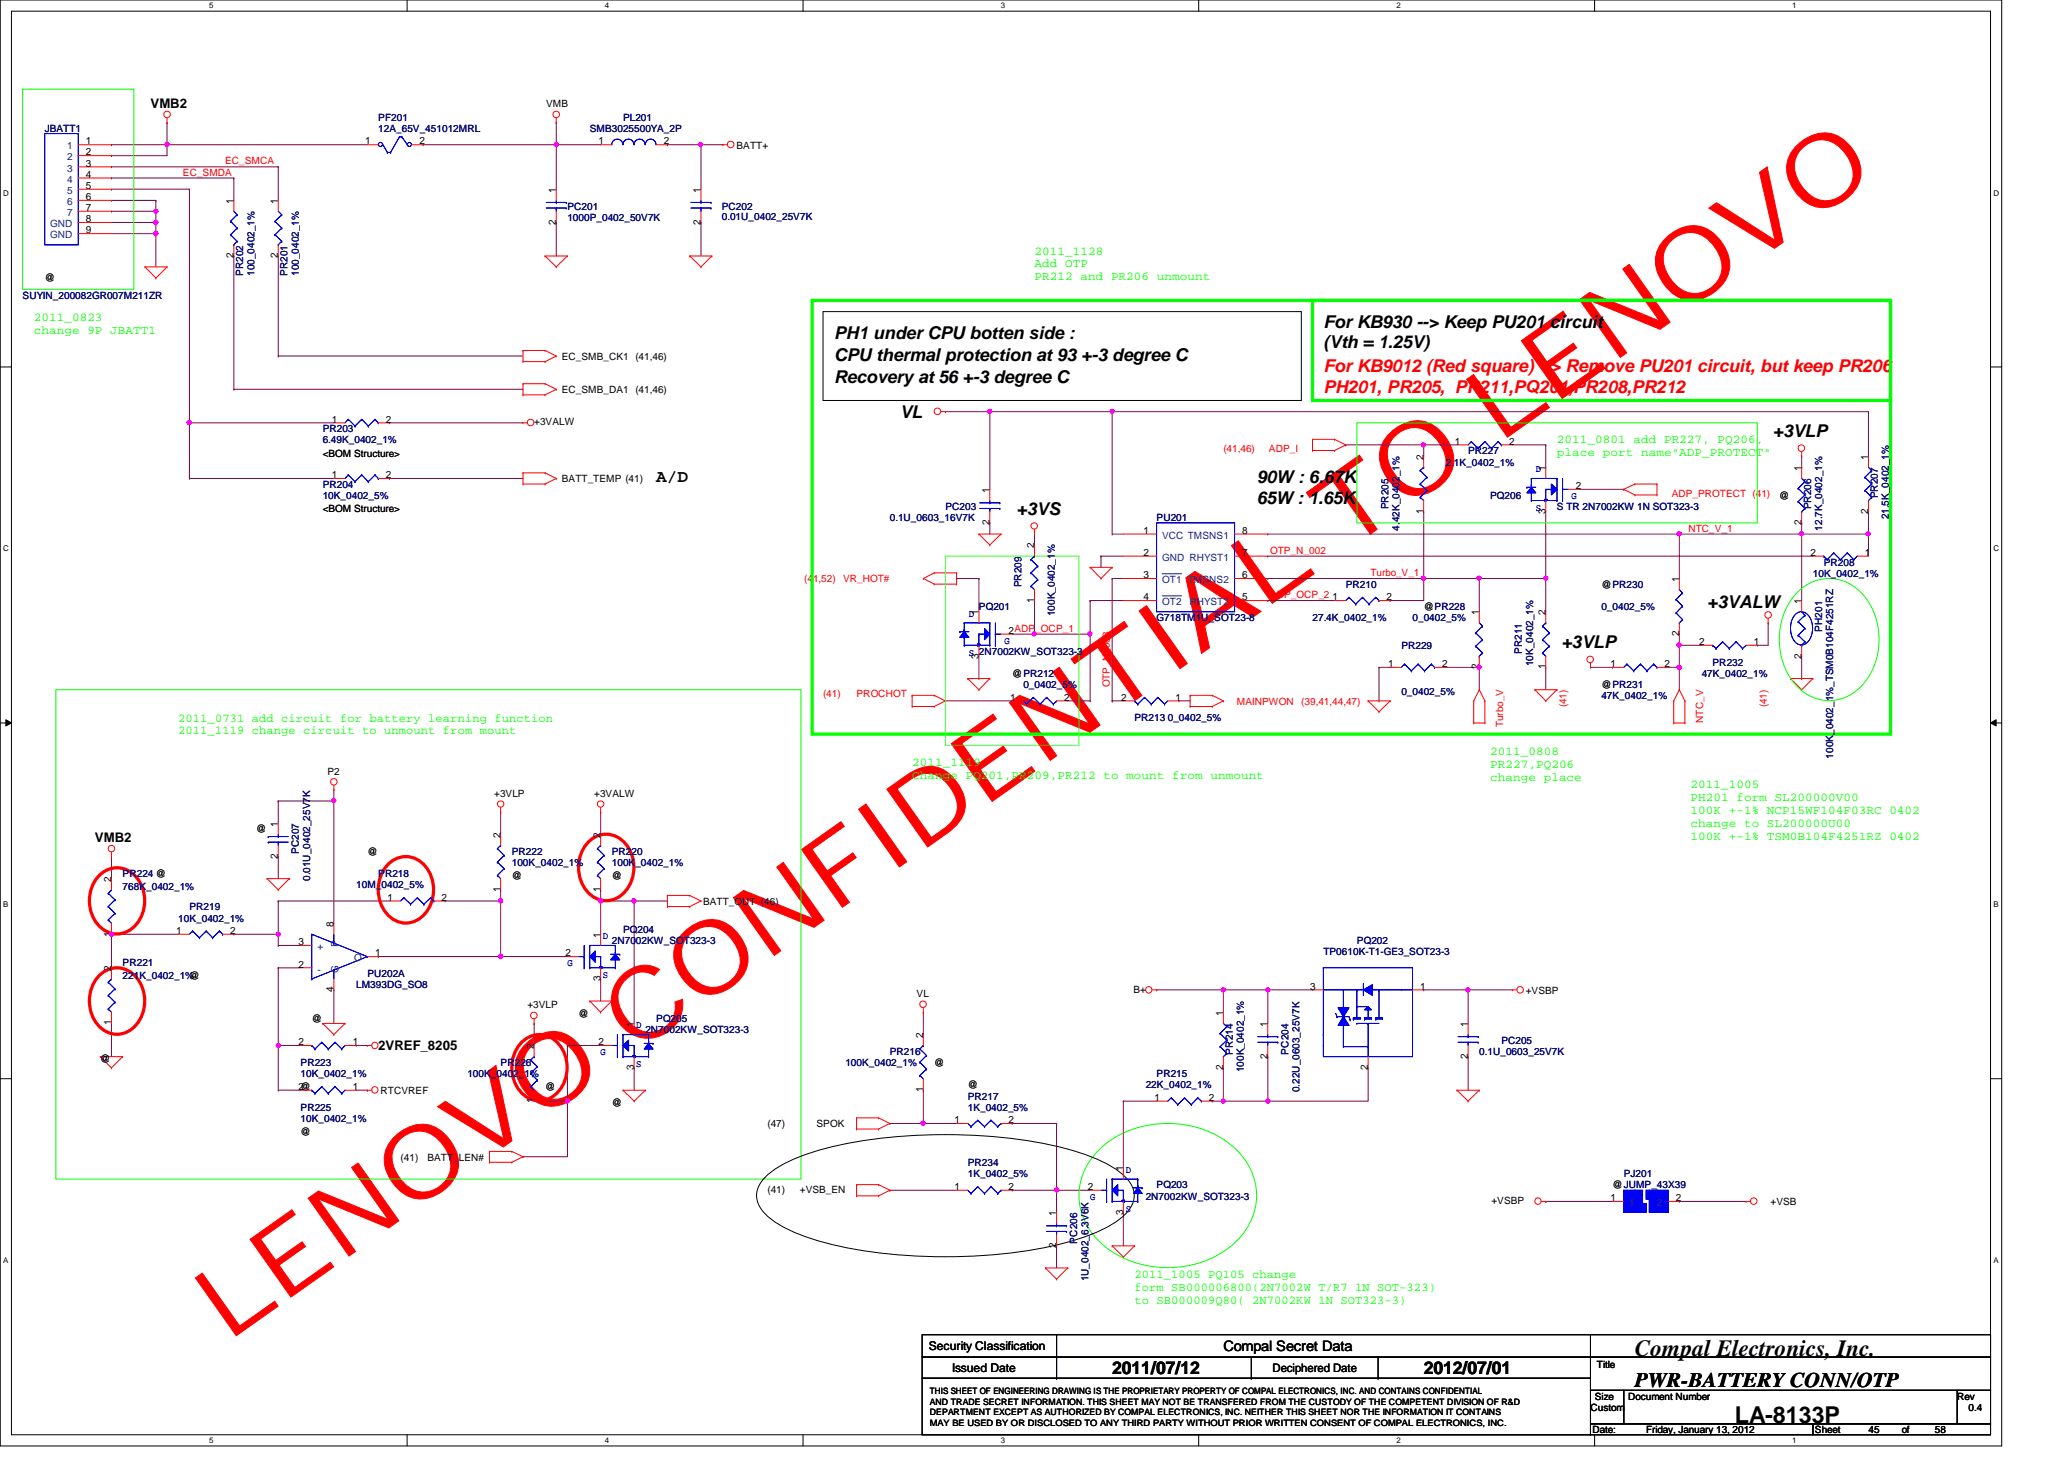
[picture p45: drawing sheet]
<svg xmlns="http://www.w3.org/2000/svg" width="297mm" height="210mm" viewBox="0 0 297 210" stroke-linecap="round" stroke-linejoin="round" font-family="sans-serif">
<defs><g id="words">
<text font-size="14.4" fill="#f00" x="32.7" y="193.1" transform="rotate(-35 32.7 193.1)">LENOVO CONFIDENTIAL TO LENOVO</text>
<g font-size="3.3">
<text x="235.3" y="195.1">Compal Electronics, Inc.</text>
<text x="249.7" y="204.8">LA-8133P</text>
</g>
<text font-size="3" x="235.3" y="199.6">PWR-BATTERY CONN/OTP</text>
<g font-size="2.5">
<text x="190.5" y="47.2">For KB930 --&gt; Keep PU201 circuit</text>
<text x="120.1" y="51.9">CPU thermal protection at 93 +-3 degree C</text>
<text x="120.1" y="48.7">PH1 under CPU botten side :</text>
<text x="190.5" y="50.1">(Vth = 1.25V)</text>
<text x="120.1" y="55.2">Recovery at 56 +-3 degree C</text>
<text x="129.5" y="60.1">VL</text>
<text x="255.1" y="62.8">+3VLP</text>
<text x="94.4" y="69.3">A/D</text>
<text x="180.9" y="69.6">90W : 6.67K</text>
<text x="146.3" y="74">+3VS</text>
<text x="180.9" y="72.5">65W : 1.65K</text>
<text x="245.7" y="87.5">+3VALW</text>
<text x="224.7" y="93.2">+3VLP</text>
<text x="160.1" y="197.6">2011/07/12</text>
<text x="204.9" y="197.6">2012/07/01</text>
</g>
<g font-size="2.5" fill="#f00">
<text x="190.5" y="53.6">For KB9012 (Red square) --&gt; Remove PU201 circuit, but keep PR206</text>
<text x="190.5" y="56.5">PH201, PR205, PR211,PQ201,PR208,PR212</text>
</g>
<text font-size="2.1" x="176.1" y="194.4">Compal Secret Data</text>
<g font-size="1.9">
<text x="21.7" y="15.5">VMB2</text>
<text x="13.7" y="121.2">VMB2</text>
<text x="54.4" y="151.1">2VREF_8205</text>
</g>
<g font-size="1.7" fill="#0f0">
<text x="148.9" y="36.6">2011_1128</text>
<text x="148.9" y="38.5">Add OTP</text>
<text x="148.9" y="40.3">PR212 and PR206 unmount</text>
<text x="4.9" y="46.2">2011_0823</text>
<text x="4.9" y="48.1">change 9P JBATT1</text>
<text x="224.1" y="63.8">2011_0801 add PR227, PQ206,</text>
<text x="224.1" y="65.7">place port name&quot;ADP_PROTECT&quot;</text>
<text x="25.7" y="103.8">2011_0731 add circuit for battery learning function</text>
<text x="25.7" y="105.7">2011_1119 change circuit to unmount from mount</text>
<text x="131.3" y="110.2">2011_1119</text>
<text x="131.3" y="112.1">Change PQ201,PR209,PR212 to mount from unmount</text>
<text x="214.5" y="108.6">2011_0808</text>
<text x="214.5" y="110.5">PR227,PQ206</text>
<text x="214.5" y="112.4">change place</text>
<text x="243.3" y="113.4">2011_1005</text>
<text x="243.3" y="115.3">PH201 form SL200000V00</text>
<text x="243.3" y="117.1">100K +-1% NCP15WF104F03RC 0402</text>
<text x="243.3" y="119">change to SL200000U00</text>
<text x="243.3" y="120.9">100K +-1% TSM0B104F4251RZ 0402</text>
<text x="163.3" y="183.8">2011_1005 PQ105 change</text>
<text x="163.3" y="185.7">form SB000006800(2N7002W T/R7 1N SOT-323)</text>
<text x="163.3" y="187.5">to SB000009Q80( 2N7002KW 1N SOT323-3)</text>
</g>
<g font-size="1.7">
<text x="133.7" y="194.3">Security Classification</text>
<text x="137" y="197.3">Issued Date</text>
<text x="183.1" y="197.4">Deciphered Date</text>
</g>
<g font-size="1.4" fill="#000080">
<text x="54.4" y="17.4">PF201</text>
<text x="89.7" y="17.4">PL201</text>
<text x="6.4" y="19">JBATT1</text>
<text x="54.4" y="19">12A_65V_451012MRL</text>
<text x="84.9" y="19">SMB3025500YA_2P</text>
<text x="81.7" y="30.2">PC201</text>
<text x="81.7" y="31.7">1000P_0402_50V7K</text>
<text x="103.9" y="30.2">PC202</text>
<text x="103.9" y="31.6">0.01U_0402_25V7K</text>
<text x="35" y="39.7" transform="rotate(-90 35 39.7)">PR202</text>
<text x="36.6" y="39.7" transform="rotate(-90 36.6 39.7)">100_0402_1%</text>
<text x="41.4" y="39.7" transform="rotate(-90 41.4 39.7)">PR201</text>
<text x="43" y="39.7" transform="rotate(-90 43 39.7)">100_0402_1%</text>
<text x="3.3" y="43">SUYIN_200082GR007M211ZR</text>
<text x="46.4" y="62.2">PR203</text>
<text x="46.4" y="63.8">6.49K_0402_1%</text>
<text x="211.3" y="65.4">PR227</text>
<text x="46.4" y="70.2">PR204</text>
<text x="46.4" y="71.8">10K_0402_5%</text>
<text x="208.1" y="67">2.1K_0402_1%</text>
<text x="214.5" y="71.8">PQ206</text>
<text x="270.3" y="71.7" transform="rotate(-90 270.3 71.7)">PR207</text>
<text x="128.1" y="75">0.1U_0603_16V7K</text>
<text x="136.1" y="73.4">PC203</text>
<text x="166.5" y="75">PU201</text>
<text x="199.8" y="73.3" transform="rotate(-90 199.8 73.3)">PR205</text>
<text x="201.4" y="76.3" transform="rotate(-90 201.4 76.3)">4.42K_0402_1%</text>
<text x="224.1" y="73.4">S TR 2N7002KW 1N SOT323-3</text>
<text x="260.6" y="73.3" transform="rotate(-90 260.6 73.3)">PR206</text>
<text x="262.3" y="76.3" transform="rotate(-90 262.3 76.3)">12.7K_0402_1%</text>
<text x="271.8" y="74.7" transform="rotate(-90 271.8 74.7)">21.5K_0402_1%</text>
<text x="260.9" y="83">10K_0402_1%</text>
<text x="262.5" y="81.4">PR208</text>
<text x="140.9" y="87.8">PQ201</text>
<text x="147" y="84.5" transform="rotate(-90 147 84.5)">PR209</text>
<text x="151.8" y="88.6" transform="rotate(-90 151.8 88.6)">100K_0402_1%</text>
<text x="166.5" y="89.4">G718TM1U_SOT23-8</text>
<text x="188.9" y="89.4">27.4K_0402_1%</text>
<text x="193.7" y="84.6">PR210</text>
<text x="203.3" y="89.4">0_0402_5%</text>
<text x="230.5" y="87.8">0_0402_5%</text>
<text x="201.7" y="93.4">PR229</text>
<text x="219" y="94.1" transform="rotate(-90 219 94.1)">PR211</text>
<text x="220.6" y="95.8" transform="rotate(-90 220.6 95.8)">10K_0402_1%</text>
<text x="246.5" y="95.8">PR232</text>
<text x="262.3" y="90.9" transform="rotate(-90 262.3 90.9)">PH201</text>
<text x="147.3" y="99">0_0402_5%</text>
<text x="201.7" y="99.9">0_0402_5%</text>
<text x="230.5" y="100.6">47K_0402_1%</text>
<text x="244.9" y="97.4">47K_0402_1%</text>
<text x="163.3" y="103.8">PR213 0_0402_5%</text>
<text x="263.8" y="109.1" transform="rotate(-90 263.8 109.1)">100K_0402_1%_TSM0B104F4251RZ</text>
<text x="43" y="122.9" transform="rotate(-90 43 122.9)">PC207</text>
<text x="73.7" y="123">PR222</text>
<text x="73.7" y="124.6">100K_0402_1%</text>
<text x="88.1" y="123">PR220</text>
<text x="88.1" y="124.6">100K_0402_1%</text>
<text x="17.6" y="126.2">PR224 @</text>
<text x="17.6" y="128.1">768K_0402_1%</text>
<text x="27.3" y="131">PR219</text>
<text x="44.6" y="126.7" transform="rotate(-90 44.6 126.7)">0.01U_0402_25V7K</text>
<text x="51.3" y="127.8">10M_0402_5%</text>
<text x="54.4" y="126.2">PR218</text>
<text x="25.7" y="132.6">10K_0402_1%</text>
<text x="88.1" y="135.8">2N7002KW_SOT323-3</text>
<text x="89.7" y="134.2">PQ204</text>
<text x="190.5" y="137.4">TP0610K-T1-GE3_SOT23-3</text>
<text x="195.3" y="135.8">PQ202</text>
<text x="17.6" y="139">PR221</text>
<text x="17.6" y="140.9">221K_0402_1%</text>
<text x="51.3" y="142.2">LM393DG_SO8</text>
<text x="52.9" y="140.6">PU202A</text>
<text x="92.9" y="148.6">2N7002KW_SOT323-3</text>
<text x="94.4" y="147">PQ205</text>
<text x="43.3" y="153.4">PR223</text>
<text x="43.3" y="155">10K_0402_1%</text>
<text x="67.3" y="155">100K_0402_1%</text>
<text x="72" y="153.4">PR226</text>
<text x="121.7" y="153.4">100K_0402_1%</text>
<text x="128.1" y="151.8">PR216</text>
<text x="166.5" y="155">PR215</text>
<text x="177.4" y="151.7" transform="rotate(-90 177.4 151.7)">PR214</text>
<text x="179" y="154.3" transform="rotate(-90 179 154.3)">100K_0402_1%</text>
<text x="185.4" y="151.7" transform="rotate(-90 185.4 151.7)">PC204</text>
<text x="212.9" y="151.8">0.1U_0603_25V7K</text>
<text x="216.1" y="150.2">PC205</text>
<text x="43.3" y="159.8">PR225</text>
<text x="43.3" y="161.4">10K_0402_1%</text>
<text x="139.3" y="158.2">PR217</text>
<text x="139.3" y="159.8">1K_0402_5%</text>
<text x="164.9" y="156.6">22K_0402_1%</text>
<text x="187" y="157.1" transform="rotate(-90 187 157.1)">0.22U_0603_25V7K</text>
<text x="139.3" y="167.8">PR234</text>
<text x="139.3" y="169.4">1K_0402_5%</text>
<text x="164.9" y="172.6">2N7002KW_SOT323-3</text>
<text x="166.5" y="171">PQ203</text>
<text x="233.7" y="169.4">PJ201</text>
<text x="155" y="178.9" transform="rotate(-90 155 178.9)">PC206</text>
<text x="156.6" y="184.4" transform="rotate(-90 156.6 184.4)">1U_0402_6.3V6K</text>
</g>
<g font-size="1.4">
<text x="78.6" y="15.5">VMB</text>
<text x="12.4" y="20.8">1</text>
<text x="12.4" y="24">3</text>
<text x="12.4" y="22.4">2</text>
<text x="52.5" y="20.8">1</text>
<text x="60.4" y="20.8">2</text>
<text x="86.1" y="20.8">1</text>
<text x="95.5" y="20.8">2</text>
<text x="106" y="21.4">BATT+</text>
<text x="12.4" y="25.6">4</text>
<text x="12.4" y="27.2">5</text>
<text x="12.4" y="28.8">6</text>
<text x="33.6" y="29.3" transform="rotate(-90 33.6 29.3)">1</text>
<text x="40" y="29.3" transform="rotate(-90 40 29.3)">1</text>
<text x="80" y="27.7" transform="rotate(-90 80 27.7)">1</text>
<text x="100.8" y="27.7" transform="rotate(-90 100.8 27.7)">1</text>
<text x="12.4" y="30.4">7</text>
<text x="12.4" y="32">8</text>
<text x="12.4" y="33.6">9</text>
<text x="80" y="32.3" transform="rotate(-90 80 32.3)">2</text>
<text x="100.8" y="32.3" transform="rotate(-90 100.8 32.3)">2</text>
<text x="6.4" y="40.4">@</text>
<text x="33.6" y="37.1" transform="rotate(-90 33.6 37.1)">2</text>
<text x="40" y="37.1" transform="rotate(-90 40 37.1)">2</text>
<text x="80.9" y="51.8">EC_SMB_CK1 (41,46)</text>
<text x="80.9" y="56.6">EC_SMB_DA1 (41,46)</text>
<text x="46.4" y="65.7">&lt;BOM Structure&gt;</text>
<text x="47.7" y="60.8">1</text>
<text x="55.5" y="60.8">2</text>
<text x="76.9" y="61.2">+3VALW</text>
<text x="209.4" y="64">1</text>
<text x="217.2" y="64">2</text>
<text x="47.7" y="68.8">1</text>
<text x="55.5" y="68.8">2</text>
<text x="80.9" y="69.4">BATT_TEMP (41)</text>
<text x="142.4" y="70.9" transform="rotate(-90 142.4 70.9)">1</text>
<text x="204.8" y="66.1" transform="rotate(-90 204.8 66.1)">2</text>
<text x="222.4" y="67.7" transform="rotate(-90 222.4 67.7)">1</text>
<text x="226.8" y="70.4">2</text>
<text x="256.1" y="71.8">@</text>
<text x="259.2" y="67.7" transform="rotate(-90 259.2 67.7)">1</text>
<text x="268.9" y="66.1" transform="rotate(-90 268.9 66.1)">1</text>
<text x="46.4" y="73.7">&lt;BOM Structure&gt;</text>
<text x="142.4" y="75.5" transform="rotate(-90 142.4 75.5)">2</text>
<text x="164.5" y="76.8">1</text>
<text x="178.8" y="76.8">8</text>
<text x="204.8" y="73.9" transform="rotate(-90 204.8 73.9)">1</text>
<text x="222.4" y="73.9" transform="rotate(-90 222.4 73.9)">3</text>
<text x="259.2" y="75.5" transform="rotate(-90 259.2 75.5)">2</text>
<text x="268.9" y="73.9" transform="rotate(-90 268.9 73.9)">2</text>
<text x="148.8" y="78.9" transform="rotate(-90 148.8 78.9)">2</text>
<text x="164.5" y="83.2">3</text>
<text x="164.5" y="80">2</text>
<text x="178.8" y="83.2">6</text>
<text x="178.8" y="80">7</text>
<text x="241.6" y="83.7" transform="rotate(-90 241.6 83.7)">1</text>
<text x="260.6" y="80">2</text>
<text x="268.4" y="80">1</text>
<text x="140.8" y="88.5" transform="rotate(-90 140.8 88.5)">1</text>
<text x="148.8" y="86.7" transform="rotate(-90 148.8 86.7)">1</text>
<text x="164.5" y="86.4">4</text>
<text x="178.8" y="86.4">5</text>
<text x="191.8" y="86.4">1</text>
<text x="199.6" y="86.4">2</text>
<text x="204.9" y="87.8">@PR228</text>
<text x="212.8" y="88.5" transform="rotate(-90 212.8 88.5)">1</text>
<text x="222.4" y="88.5" transform="rotate(-90 222.4 88.5)">2</text>
<text x="230.5" y="84.6">@PR230</text>
<text x="259.2" y="86.9" transform="rotate(-90 259.2 86.9)">1</text>
<text x="140.8" y="94.7" transform="rotate(-90 140.8 94.7)">3</text>
<text x="145.2" y="91.2">2ADP_OCP_1</text>
<text x="199.8" y="96">1</text>
<text x="207.6" y="96">2</text>
<text x="231.8" y="96">1</text>
<text x="239.6" y="96">2</text>
<text x="241.6" y="91.5" transform="rotate(-90 241.6 91.5)">2</text>
<text x="244.6" y="92.8">2</text>
<text x="252.4" y="92.8">1</text>
<text x="259.2" y="94.7" transform="rotate(-90 259.2 94.7)">2</text>
<text x="145.4" y="100.8">1</text>
<text x="145.7" y="97.4">@PR212</text>
<text x="153.2" y="100.8">2</text>
<text x="161.4" y="100.8">2</text>
<text x="169.2" y="100.8">1</text>
<text x="212.8" y="96.3" transform="rotate(-90 212.8 96.3)">2</text>
<text x="222.4" y="96.3" transform="rotate(-90 222.4 96.3)">1</text>
<text x="230.5" y="99">@PR231</text>
<text x="47.1" y="111.5">P2</text>
<text x="36.9" y="119.8">@</text>
<text x="40" y="118.9" transform="rotate(-90 40 118.9)">1</text>
<text x="71.1" y="114.6">+3VLP</text>
<text x="85.5" y="114.6">+3VALW</text>
<text x="40" y="123.5" transform="rotate(-90 40 123.5)">2</text>
<text x="52.9" y="123">@</text>
<text x="72" y="120.5" transform="rotate(-90 72 120.5)">2</text>
<text x="86.4" y="120.5" transform="rotate(-90 86.4 120.5)">2</text>
<text x="16" y="126.9" transform="rotate(-90 16 126.9)">2</text>
<text x="55.7" y="129.6">1</text>
<text x="63.5" y="129.6">2</text>
<text x="72" y="128.3" transform="rotate(-90 72 128.3)">1</text>
<text x="73.7" y="126.5">@</text>
<text x="86.4" y="128.3" transform="rotate(-90 86.4 128.3)">1</text>
<text x="88.1" y="126.5">@</text>
<text x="101.2" y="130.2">BATT_OUT (46)</text>
<text x="16" y="134.7" transform="rotate(-90 16 134.7)">1</text>
<text x="25.4" y="134.4">1</text>
<text x="33.1" y="134.4">2</text>
<text x="43" y="136">3</text>
<text x="48" y="133.3" transform="rotate(-90 48 133.3)">8</text>
<text x="54" y="137.6">1</text>
<text x="81.4" y="137.6">2</text>
<text x="86.4" y="134.9" transform="rotate(-90 86.4 134.9)">1</text>
<text x="16" y="139.7" transform="rotate(-90 16 139.7)">2</text>
<text x="27.3" y="140.9">@</text>
<text x="43" y="139.2">2</text>
<text x="48" y="142.7" transform="rotate(-90 48 142.7)">4</text>
<text x="86.4" y="141.1" transform="rotate(-90 86.4 141.1)">3</text>
<text x="131.9" y="143.5">VL</text>
<text x="163.1" y="142.8">B+</text>
<text x="188.5" y="142.4">3</text>
<text x="204.4" y="142.4">1</text>
<text x="219.6" y="143">+VSBP</text>
<text x="16" y="147.5" transform="rotate(-90 16 147.5)">1</text>
<text x="44.9" y="147">@</text>
<text x="75.9" y="145.1">+3VLP</text>
<text x="83.3" y="146.3">@</text>
<text x="91.2" y="147.7" transform="rotate(-90 91.2 147.7)">1</text>
<text x="132.8" y="149.3" transform="rotate(-90 132.8 149.3)">2</text>
<text x="176" y="146.1" transform="rotate(-90 176 146.1)">1</text>
<text x="182.4" y="147.7" transform="rotate(-90 182.4 147.7)">1</text>
<text x="211.2" y="147.7" transform="rotate(-90 211.2 147.7)">1</text>
<text x="14.4" y="152.7">@</text>
<text x="43" y="150.4">2</text>
<text x="50.8" y="150.4">1</text>
<text x="76.8" y="150.9" transform="rotate(-90 76.8 150.9)">2</text>
<text x="86.1" y="150.4">2</text>
<text x="91.2" y="153.9" transform="rotate(-90 91.2 153.9)">3</text>
<text x="134.4" y="153.4">@</text>
<text x="176" y="153.9" transform="rotate(-90 176 153.9)">2</text>
<text x="182.4" y="152.3" transform="rotate(-90 182.4 152.3)">2</text>
<text x="196.8" y="153.9" transform="rotate(-90 196.8 153.9)">2</text>
<text x="211.2" y="152.3" transform="rotate(-90 211.2 152.3)">2</text>
<text x="43" y="156.8">2@</text>
<text x="50.8" y="156.8">1</text>
<text x="54.8" y="157.4">RTCVREF</text>
<text x="76.8" y="158.7" transform="rotate(-90 76.8 158.7)">1</text>
<text x="78.4" y="156.9">@</text>
<text x="88.1" y="159.1">@</text>
<text x="132.8" y="157.1" transform="rotate(-90 132.8 157.1)">1</text>
<text x="137.4" y="161.6">1</text>
<text x="139.3" y="156.6">@</text>
<text x="145.2" y="161.6">2</text>
<text x="166.2" y="158.4">1</text>
<text x="174" y="158.4">2</text>
<text x="43.3" y="163.3">@</text>
<text x="57.7" y="167">(41)</text>
<text x="61.5" y="167">BATT_LEN#</text>
<text x="110.4" y="162.2">(47)</text>
<text x="117.5" y="162.2">SPOK</text>
<text x="110.4" y="171.6">(41)</text>
<text x="115.1" y="171.6">+VSB_EN</text>
<text x="137.4" y="171.2">1</text>
<text x="145.2" y="171.2">2</text>
<text x="156.5" y="171.2">2</text>
<text x="161.6" y="168.5" transform="rotate(-90 161.6 168.5)">1</text>
<text x="214.6" y="173.2">+VSBP</text>
<text x="231.8" y="172.8">1</text>
<text x="232.1" y="171">@JUMP_43X39</text>
<text x="241.2" y="172.8">2</text>
<text x="254.8" y="173.4">+VSB</text>
<text x="152" y="179.5" transform="rotate(-90 152 179.5)">2</text>
<text x="152" y="174.9" transform="rotate(-90 152 174.9)">1</text>
<text x="161.6" y="174.8" transform="rotate(-90 161.6 174.8)">3</text>
<text x="229.8" y="196.8">Title</text>
<text x="228.9" y="203">Custom</text>
<text x="229.5" y="201.4">Size</text>
<text x="234.3" y="201.4">Document Number</text>
<text x="281.7" y="201.4">Rev</text>
<text x="283.3" y="203">0.4</text>
<text x="229.2" y="206.2">Date:</text>
<text x="236.9" y="206.2">Friday, January 13, 2012</text>
<text x="261.2" y="206.2">Sheet</text>
<text x="268.9" y="206.2">45</text>
<text x="273.7" y="206.2">of</text>
<text x="278.5" y="206.2">58</text>
</g>
<g font-size="1.4" fill="#004080">
<text x="9.6" y="21.5">1</text>
<text x="9.6" y="23.1">2</text>
<text x="9.6" y="24.7">3</text>
<text x="9.6" y="26.3">4</text>
<text x="9.6" y="27.9">5</text>
<text x="9.6" y="29.5">6</text>
<text x="7.2" y="32.7">GND</text>
<text x="7.2" y="34.3">GND</text>
<text x="9.6" y="31.1">7</text>
<text x="167.3" y="77.5">VCC TMSNS1</text>
<text x="167.3" y="83.9">OT1 TMSNS2</text>
<text x="167.3" y="80.7">GND RHYST1</text>
<text x="167.3" y="87.1">OT2</text>
<text x="171.2" y="87.1">RHYST2</text>
<text x="45.7" y="136.7">+</text>
<text x="48.7" y="136.2" transform="rotate(-90 48.7 136.2)">P</text>
<text x="45.7" y="139.9">-</text>
<text x="48.7" y="140" transform="rotate(-90 48.7 140)">G</text>
<text x="51" y="138.3">O</text>
<text x="234.5" y="173.5">1</text>
<text x="238.5" y="173.5">2</text>
</g>
<g font-size="1.4" fill="#f00">
<text x="32.4" y="23.7">EC_SMCA</text>
<text x="26.3" y="25.3">EC_SMDA</text>
<text x="176.1" y="65.1">(41,46)</text>
<text x="182.6" y="65.1">ADP_I</text>
<text x="240.6" y="71.5">ADP_PROTECT (41)</text>
<text x="243" y="76.5">NTC_V_1</text>
<text x="115.7" y="83.8">(41,52)</text>
<text x="121.3" y="83.8">VR_HOT#</text>
<text x="182.8" y="79.7">OTP_N_002</text>
<text x="197.2" y="82.9">Turbo_V_1</text>
<text x="182.8" y="86.1">ADP_OCP_2</text>
<text x="118.4" y="100.2">(41)</text>
<text x="123.3" y="100.2">PROCHOT</text>
<text x="159.7" y="98.9" transform="rotate(-90 159.7 98.9)">OTP_N_003</text>
<text x="178" y="101.4">MAINPWON</text>
<text x="187.3" y="101.4">(39,41,44,47)</text>
<text x="225.4" y="101.8" transform="rotate(-90 225.4 101.8)">(41)</text>
<text x="254.3" y="101.8" transform="rotate(-90 254.3 101.8)">(41)</text>
<text x="216.3" y="104.6" transform="rotate(-90 216.3 104.6)">Turbo_V</text>
<text x="245.1" y="104" transform="rotate(-90 245.1 104)">NTC_V</text>
</g>
<g font-size="1.4" fill="#00f">
<text x="221" y="67.9">D</text>
<text x="226.1" y="71.8">G</text>
<text x="221" y="73.5">S</text>
<text x="139.4" y="88.7">D</text>
<text x="139.4" y="94.3">S 2N7002KW_SOT323-3</text>
<text x="144.6" y="92.6">G</text>
<text x="86.8" y="135.1">D</text>
<text x="81.7" y="139">G</text>
<text x="86.8" y="140.7">S</text>
<text x="91.6" y="147.9">D</text>
<text x="86.4" y="151.8">G</text>
<text x="91.6" y="153.5">S</text>
<text x="156.9" y="172.6">G</text>
<text x="162" y="168.7">D</text>
<text x="162" y="174.3">S</text>
</g>
<g font-size="1.3">
<text x="133.8" y="203.6">DEPARTMENT EXCEPT AS AUTHORIZED BY COMPAL ELECTRONICS, INC. NEITHER THIS SHEET NOR THE INFORMATION IT CONTAINS</text>
<text x="133.8" y="200.6">THIS SHEET OF ENGINEERING DRAWING IS THE PROPRIETARY PROPERTY OF COMPAL ELECTRONICS, INC. AND CONTAINS CONFIDENTIAL</text>
<text x="133.8" y="202.1">AND TRADE SECRET INFORMATION. THIS SHEET MAY NOT BE TRANSFERED FROM THE CUSTODY OF THE COMPETENT DIVISION OF R&amp;D</text>
<text x="133.8" y="205.1">MAY BE USED BY OR DISCLOSED TO ANY THIRD PARTY WITHOUT PRIOR WRITTEN CONSENT OF COMPAL ELECTRONICS, INC.</text>
</g>
<g font-size="1.1">
<text x="30.1" y="1.1">5</text>
<text x="87" y="1.1">4</text>
<text x="144" y="1.1">3</text>
<text x="201" y="1.1">2</text>
<text x="257.9" y="1.1">1</text>
<text x=".5" y="28.2">D</text>
<text x="286.9" y="28.2">D</text>
<text x=".5" y="79.3">C</text>
<text x="286.9" y="79.3">C</text>
<text x=".5" y="130.6">B</text>
<text x="286.9" y="130.6">B</text>
<text x=".5" y="181.7">A</text>
<text x="286.9" y="181.7">A</text>
<text x="30.1" y="207.6">5</text>
<text x="87" y="207.6">4</text>
<text x="144" y="207.6">3</text>
<text x="201" y="207.6">2</text>
<text x="257.9" y="207.6">1</text>
</g>
</g></defs>
<path d="M0 0h288.1v208h-288.1zM1.6 1.6h284.9v204.8h-284.9z" fill="none" stroke="#000" stroke-width=".14"/>
<g fill="#fff">
<path d="M30.1 .2h.6v1.2h-.6z"/>
<path d="M30.1 206.6h.6v1.2h-.6z"/>
</g>
<path d="M58.6 0v1.6M58.6 206.4v1.6" fill="none" stroke="#000" stroke-width=".14"/>
<g fill="#fff">
<path d="M87 .2h.6v1.2h-.6z"/>
<path d="M87 206.6h.6v1.2h-.6z"/>
</g>
<path d="M115.6 0v1.6M115.6 206.4v1.6" fill="none" stroke="#000" stroke-width=".14"/>
<g fill="#fff">
<path d="M144 .2h.6v1.2h-.6z"/>
<path d="M144 206.6h.6v1.2h-.6z"/>
</g>
<path d="M172.5 0v1.6M172.5 206.4v1.6" fill="none" stroke="#000" stroke-width=".14"/>
<g fill="#fff">
<path d="M201 .2h.5v1.2h-.5z"/>
<path d="M201 206.6h.5v1.2h-.5z"/>
</g>
<path d="M229.5 0v1.6M229.5 206.4v1.6" fill="none" stroke="#000" stroke-width=".14"/>
<g fill="#fff">
<path d="M257.9 .2h.6v1.2h-.6z"/>
<path d="M257.9 206.6h.6v1.2h-.6z"/>
<path d="M.5 27.2h.7v1.2h-.7z"/>
<path d="M286.9 27.2h.8v1.2h-.8z"/>
<path d="M.5 78.4h.7v1.1h-.7z"/>
<path d="M286.9 78.4h.8v1.1h-.8z"/>
</g>
<path d="M0 52.8h1.6M286.5 52.8h1.6" fill="none" stroke="#000" stroke-width=".14"/>
<g fill="#fff">
<path d="M.5 129.6h.7v1.2h-.7z"/>
<path d="M286.9 129.6h.7v1.2h-.7z"/>
</g>
<path d="M0 104h1.6M.8 103.5l.8 .5-.8 .4zM286.5 104l.8-.5v.9zM286.5 104h1.6" fill="none" stroke="#000" stroke-width=".14"/>
<path d="M.8 103.5l.8 .5-.8 .4zM286.5 104l.8-.5v.9z" fill="#000"/>
<g fill="#fff">
<path d="M.5 180.8h.7v1.1h-.7z"/>
<path d="M286.9 180.8h.7v1.1h-.7z"/>
</g>
<path d="M0 155.2h1.6M286.5 155.2h1.6" fill="none" stroke="#000" stroke-width=".14"/>
<path d="M16 30.4h.1M16 30.4h6.4M40 36.8h.1M40 36.8v14.4" fill="none" stroke="#800040" stroke-width=".14"/>
<circle cx="22.4" cy="30.4" r=".3" fill="#f0f"/>
<circle cx="22.4" cy="30.4" r=".3" fill="none" stroke="#f0f" stroke-width=".14"/>
<g fill="none" stroke="#800040" stroke-width=".14">
<path d="M16 28.8h.1M16 25.6h.1M16 27.2h.1M16 28.8h6.4M16 25.6h17.7M16 27.2h11.3M22.4 28.8h.1M22.4 28.8v1.6M33.7 25.6h.1M33.7 25.6v3.2M40 24h.1M40 24v4.8"/>
<path d="M27.3 60.8h.1M27.3 60.8v8M56 60.8h.1M56 68.8h.1M56 60.8h19.3M56 68.8h19.3"/>
</g>
<circle cx="27.2" cy="60.8" r=".3" fill="#f0f"/>
<circle cx="27.2" cy="60.8" r=".3" fill="none" stroke="#f0f" stroke-width=".14"/>
<path d="M80 20.8h.1M80 20.8h6.4M100.9 20.8h.1M100.9 20.8h3.2M27.3 60.8h.1M27.3 60.8h20.7" fill="none" stroke="#800040" stroke-width=".14"/>
<circle cx="100.8" cy="20.8" r=".3" fill="#f0f"/>
<circle cx="100.8" cy="20.8" r=".3" fill="none" stroke="#f0f" stroke-width=".14"/>
<path d="M80 17.6h.1M80 17.6v3.2M33.7 56h.1M33.7 56h41.6" fill="none" stroke="#800040" stroke-width=".14"/>
<circle cx="80.1" cy="20.8" r=".3" fill="#f0f"/>
<circle cx="80.1" cy="20.8" r=".3" fill="none" stroke="#f0f" stroke-width=".14"/>
<g fill="none" stroke="#800040" stroke-width=".14">
<path d="M24 17.6h.1M24 17.6v3.2M24 20.8h.1M24 20.8h28.9M33.7 36.8h.1M33.7 36.8v19.2M80 20.8h.1M80 32h.1M80 20.8v6.4M80 32v4.8M96.1 20.8h.1M96.1 20.8h4.8"/>
<path d="M100.9 32h.1M100.9 20.8h.1M100.9 20.8v6.4M100.9 32v4.8M40 51.2h.1M40 51.2h35.3M27.3 68.8h.1M27.3 68.8h20.7"/>
</g>
<circle cx="24" cy="20.8" r=".3" fill="#f0f"/>
<circle cx="24" cy="20.8" r=".3" fill="none" stroke="#f0f" stroke-width=".14"/>
<path d="M16 20.8h.1M16 22.4h.1M16 20.8h8M22.4 33.6h.1M22.4 33.6v4.8M24 20.8h.1M24 20.8v1.6h-8M60.9 20.8h.1M60.9 20.8h19.1M182.5 142.4h.1M182.5 142.4v4.8" fill="none" stroke="#800040" stroke-width=".14"/>
<circle cx="182.5" cy="142.4" r=".3" fill="#f0f"/>
<circle cx="182.5" cy="142.4" r=".3" fill="none" stroke="#f0f" stroke-width=".14"/>
<g fill="none" stroke="#800040" stroke-width=".14">
<path d="M161.7 158.4h.1M161.7 158.4h4.8M176.1 142.4h.1M176.1 142.4v3.2M176.1 142.4h6.4M182.5 152h.1M182.5 152v6.4M211.3 142.4h.1M211.3 152h.1M211.3 142.4v4.8M211.3 152v4.8M161.7 174.4h.1"/>
<path d="M161.7 174.4v4.8"/>
</g>
<circle cx="182.5" cy="158.4" r=".3" fill="#f0f"/>
<circle cx="182.5" cy="158.4" r=".3" fill="none" stroke="#f0f" stroke-width=".14"/>
<path d="M161.7 158.4h.1M161.7 158.4v9.6M174.5 158.4h.1M174.5 158.4h1.6M196.9 153.6h.1M196.9 153.6v4.8M211.3 142.4h.1M211.3 142.4h6.4" fill="none" stroke="#800040" stroke-width=".14"/>
<circle cx="211.2" cy="142.4" r=".3" fill="#f0f"/>
<circle cx="211.2" cy="142.4" r=".3" fill="none" stroke="#f0f" stroke-width=".14"/>
<path d="M166.5 142.4h.1M166.5 142.4h9.6M182.5 142.4h.1M182.5 142.4h6.4" fill="none" stroke="#800040" stroke-width=".14"/>
<circle cx="176.1" cy="142.4" r=".3" fill="#f0f"/>
<circle cx="176.1" cy="142.4" r=".3" fill="none" stroke="#f0f" stroke-width=".14"/>
<path d="M176.1 153.6h.1M176.1 158.4h.1M176.1 158.4h20.8M176.1 153.6v4.8M182.5 158.4h.1M204.9 142.4h.1M204.9 142.4h6.4" fill="none" stroke="#800040" stroke-width=".14"/>
<circle cx="176.1" cy="158.4" r=".3" fill="#f0f"/>
<circle cx="176.1" cy="158.4" r=".3" fill="none" stroke="#f0f" stroke-width=".14"/>
<path d="M156.9 91.2h.1M156.9 91.2v9.6M153.7 100.8h3.2M156.9 100.8h.1M222.5 172.8h.1M222.5 172.8h9.6M241.7 172.8h.1M241.7 172.8h9.6" fill="none" stroke="#800040" stroke-width=".14"/>
<circle cx="156.8" cy="91.2" r=".3" fill="#f0f"/>
<circle cx="156.8" cy="91.2" r=".3" fill="none" stroke="#f0f" stroke-width=".14"/>
<path d="M148.9 91.2h.1M148.9 91.2h8" fill="none" stroke="#800040" stroke-width=".14"/>
<circle cx="148.8" cy="91.2" r=".3" fill="#f0f"/>
<circle cx="148.8" cy="91.2" r=".3" fill="none" stroke="#f0f" stroke-width=".14"/>
<path d="M160.1 59.2h.1M160.1 59.2h108.8M259.3 76.8h.1M259.3 76.8h9.6M137.7 83.2h.1M137.7 83.2h3.2M140.9 83.2h.1M140.9 83.2v4.8M136.1 100.8h.1M136.1 100.8h9.6" fill="none" stroke="#800040" stroke-width=".14"/>
<circle cx="268.9" cy="76.8" r=".3" fill="#f0f"/>
<circle cx="268.9" cy="76.8" r=".3" fill="none" stroke="#f0f" stroke-width=".14"/>
<path d="M193.7 64h.1M193.7 64h11.2M182.5 83.2h.1M182.5 83.2h22.4" fill="none" stroke="#800040" stroke-width=".14"/>
<circle cx="204.8" cy="64" r=".3" fill="#f0f"/>
<circle cx="204.8" cy="64" r=".3" fill="none" stroke="#f0f" stroke-width=".14"/>
<path d="M204.9 73.6h.1M204.9 73.6v9.6M259.3 76.8h.1M259.3 76.8v9.6M268.9 73.6h.1M268.9 76.8h.1M268.9 73.6v6.4M140.9 97.6h.1M140.9 94.4v3.2" fill="none" stroke="#800040" stroke-width=".14"/>
<circle cx="259.2" cy="76.8" r=".3" fill="#f0f"/>
<circle cx="259.2" cy="76.8" r=".3" fill="none" stroke="#f0f" stroke-width=".14"/>
<g fill="none" stroke="#800040" stroke-width=".14">
<path d="M268.9 59.2h.1M268.9 59.2v6.4M142.4 75.2h.1M142.4 75.2v1.6M160.1 76.8h.1M160.1 76.8h1.6M204.9 64h.1M204.9 64v1.6M145.7 91.2h3.2M148.9 91.2h.1M158.5 80h.1M158.5 80v1.6"/>
<path d="M158.5 80h3.2M160.1 83.2h.1M160.1 83.2h1.6M182.5 86.4h.1M182.5 86.4h9.6M200.1 86.4h.1M204.9 83.2h.1M204.9 83.2v3.2h-4.8M222.5 83.2h.1M222.5 96h.1M222.5 83.2v4.8M222.5 96v3.2"/>
</g>
<circle cx="204.8" cy="83.2" r=".3" fill="#f0f"/>
<circle cx="204.8" cy="83.2" r=".3" fill="none" stroke="#f0f" stroke-width=".14"/>
<path d="M212.9 83.2h.1M212.9 83.2h9.6" fill="none" stroke="#800040" stroke-width=".14"/>
<circle cx="222.5" cy="83.2" r=".3" fill="#f0f"/>
<circle cx="222.5" cy="83.2" r=".3" fill="none" stroke="#f0f" stroke-width=".14"/>
<circle cx="212.8" cy="83.2" r=".3" fill="#f0f"/>
<circle cx="212.8" cy="83.2" r=".3" fill="none" stroke="#f0f" stroke-width=".14"/>
<path d="M241.7 76.8h.1M241.7 76.8h17.6M148.9 86.4h.1M148.9 86.4v4.8M160.1 83.2v17.6M259.3 97.6h.1M259.3 94.4v3.2M160.1 100.8h.1M169.7 100.8h.1M169.7 100.8h1.6" fill="none" stroke="#800040" stroke-width=".14"/>
<circle cx="241.7" cy="76.8" r=".31" fill="#f0f"/>
<circle cx="241.7" cy="76.8" r=".31" fill="none" stroke="#f0f" stroke-width=".14"/>
<path d="M160.1 59.2h.1M160.1 59.2v17.6" fill="none" stroke="#800040" stroke-width=".14"/>
<circle cx="160.1" cy="59.2" r=".3" fill="#f0f"/>
<circle cx="160.1" cy="59.2" r=".3" fill="none" stroke="#f0f" stroke-width=".14"/>
<path d="M142.4 59.2h.1M142.4 59.2h17.7M142.4 59.2v11.2M156.9 86.4h.1M156.9 86.4v4.8" fill="none" stroke="#800040" stroke-width=".14"/>
<circle cx="142.4" cy="59.2" r=".3" fill="#f0f"/>
<circle cx="142.4" cy="59.2" r=".3" fill="none" stroke="#f0f" stroke-width=".14"/>
<g fill="none" stroke="#800040" stroke-width=".14">
<path d="M16 24h.1M16 24h24M27.3 27.2h.1M27.3 27.2v33.6M136.1 59.2h.1M136.1 59.2h6.3M148.9 78.4h.1M148.9 76.8v1.6M259.3 75.2h.1M259.3 75.2v1.6M156.9 86.4h.1M156.9 86.4h4.8"/>
<path d="M182.5 80h.1M182.5 80h78.4M160.1 100.8h.1M160.1 100.8h1.6M91.3 129.6h.1M91.3 129.6v17.6"/>
</g>
<circle cx="91.2" cy="129.6" r=".31" fill="#f0f"/>
<circle cx="91.2" cy="129.6" r=".31" fill="none" stroke="#f0f" stroke-width=".14"/>
<path d="M86.4 129.6h.1M86.4 129.6h4.9" fill="none" stroke="#800040" stroke-width=".14"/>
<circle cx="86.4" cy="129.6" r=".31" fill="#f0f"/>
<circle cx="86.4" cy="129.6" r=".31" fill="none" stroke="#f0f" stroke-width=".14"/>
<g fill="none" stroke="#800040" stroke-width=".14">
<path d="M16 134.4h.1M16 123.2h.1M16 123.2v3.2M16 134.4v4.8M33.7 134.4h.1M33.7 134.4h6.3M40 134.4h.1M40 134.4v1.6M72 137.6h.1M72 137.6h9.7M40 156.8h.1M40 150.4h.1"/>
<path d="M40 156.8h3.3M40 150.4v6.4M51.3 156.8h1.6M52.9 156.8h.1M91.3 153.6h.1M91.3 153.6v3.2M75.3 166.4h.1M75.3 166.4h6.4"/>
</g>
<circle cx="72" cy="137.6" r=".31" fill="#f0f"/>
<circle cx="72" cy="137.6" r=".31" fill="none" stroke="#f0f" stroke-width=".14"/>
<path d="M16 134.4h.1M16 134.4h9.7" fill="none" stroke="#800040" stroke-width=".14"/>
<circle cx="16" cy="134.4" r=".3" fill="#f0f"/>
<circle cx="16" cy="134.4" r=".3" fill="none" stroke="#f0f" stroke-width=".14"/>
<path d="M86.4 116.8h.1M86.4 116.8v3.2M54.4 137.6h.1M54.4 137.6h17.6M86.4 129.6h.1M86.4 129.6v4.8M86.4 140.8h.1M86.4 140.8v3.2" fill="none" stroke="#800040" stroke-width=".14"/>
<circle cx="72" cy="137.6" r=".31" fill="#f0f"/>
<circle cx="72" cy="137.6" r=".31" fill="none" stroke="#f0f" stroke-width=".14"/>
<g fill="none" stroke="#800040" stroke-width=".14">
<path d="M72 116.8h.1M72 116.8v3.2M40 136h.1M40 139.2h.1M40 136h3.3M40 139.2v11.2M72 128h.1M72 128v1.6M16 147.2h.1M16 147.2v4.8M40 150.4h.1M40 150.4h3.3"/>
<path d="M51.3 150.4h.1M51.3 150.4h1.6"/>
</g>
<circle cx="40" cy="150.4" r=".3" fill="#f0f"/>
<circle cx="40" cy="150.4" r=".3" fill="none" stroke="#f0f" stroke-width=".14"/>
<g fill="none" stroke="#800040" stroke-width=".14">
<path d="M40 115.2h.1M40 115.2v3.2M40 115.2h8M48 113.6h.1M48 115.2h.1M48 113.6v19.2M40 129.6h.1M40 139.2h.1M40 123.2h.1M40 129.6h16M40 139.2h3.3M40 123.2v3.2"/>
<path d="M64 129.6h.1M64 129.6h8M48 142.4h.1M48 142.4v4.8"/>
</g>
<circle cx="48" cy="115.2" r=".3" fill="#f0f"/>
<circle cx="48" cy="115.2" r=".3" fill="none" stroke="#f0f" stroke-width=".14"/>
<path d="M72 129.6h.1M72 129.6v8" fill="none" stroke="#800040" stroke-width=".14"/>
<circle cx="72" cy="129.6" r=".31" fill="#f0f"/>
<circle cx="72" cy="129.6" r=".31" fill="none" stroke="#f0f" stroke-width=".14"/>
<path d="M40 129.6h.1M40 129.6v4.8" fill="none" stroke="#800040" stroke-width=".14"/>
<circle cx="40" cy="134.4" r=".3" fill="#f0f"/>
<circle cx="40" cy="134.4" r=".3" fill="none" stroke="#f0f" stroke-width=".14"/>
<path d="M86.4 128h.1M86.4 128v1.6M91.3 129.6h.1M91.3 129.6h4.8M81.7 158.4h.1M81.7 158.4v8" fill="none" stroke="#800040" stroke-width=".14"/>
<circle cx="81.6" cy="158.4" r=".31" fill="#f0f"/>
<circle cx="81.6" cy="158.4" r=".31" fill="none" stroke="#f0f" stroke-width=".14"/>
<g fill="none" stroke="#800040" stroke-width=".14">
<path d="M16 32h6.4M22.4 32h.1M204.9 64h.1M204.9 64h4.8M217.7 64h4.8M222.5 64h.1M222.5 67.2h.1M222.5 64v3.2M222.5 73.6v9.6M227.3 70.4h6.4M233.7 70.4h.1M259.3 67.2h.1"/>
<path d="M259.3 65.6v1.6M222.5 83.2h.1M76.9 147.2h.1M76.9 147.2v3.2M76.9 158.4h4.8M81.7 150.4h.1M81.7 158.4h.1M81.7 150.4h4.7M81.7 150.4v8"/>
</g>
<circle cx="22.4" cy="32" r=".3" fill="#f0f"/>
<circle cx="22.4" cy="32" r=".3" fill="none" stroke="#f0f" stroke-width=".14"/>
<path d="M16 33.6h6.4M22.4 30.4h.1M22.4 33.6h.1M22.4 30.4v1.6" fill="none" stroke="#800040" stroke-width=".14"/>
<circle cx="22.4" cy="33.6" r=".31" fill="#f0f"/>
<circle cx="22.4" cy="33.6" r=".31" fill="none" stroke="#f0f" stroke-width=".14"/>
<path d="M22.4 32h.1M22.4 32v1.6M204.9 83.2h.1M204.9 83.2h8M208.1 96h4.8M212.9 83.2h.1M212.9 99.2h.1M212.9 96h.1M212.9 83.2v4.8M212.9 96v3.2" fill="none" stroke="#800040" stroke-width=".14"/>
<circle cx="212.8" cy="96" r=".3" fill="#f0f"/>
<circle cx="212.8" cy="96" r=".3" fill="none" stroke="#f0f" stroke-width=".14"/>
<path d="M182.5 76.8h.1M182.5 76.8h59.2M241.7 76.8h.1M241.7 76.8v6.4M198.5 96h.1M198.5 96h1.6M198.5 96v4.8M241.7 92.8h.1M241.7 91.2v1.6M198.5 100.8h.1" fill="none" stroke="#800040" stroke-width=".14"/>
<circle cx="241.7" cy="92.8" r=".31" fill="#f0f"/>
<circle cx="241.7" cy="92.8" r=".31" fill="none" stroke="#f0f" stroke-width=".14"/>
<path d="M228.9 96h3.2M232.1 96h.1M240.1 96h1.6M241.7 96h.1M241.7 99.2h.1M241.7 92.8h.1M241.7 92.8v6.4M241.7 92.8h3.2" fill="none" stroke="#800040" stroke-width=".14"/>
<circle cx="241.7" cy="96" r=".31" fill="#f0f"/>
<circle cx="241.7" cy="96" r=".31" fill="none" stroke="#f0f" stroke-width=".14"/>
<g fill="none" stroke="#800040" stroke-width=".14">
<path d="M252.9 92.8h.1M254.5 89.6h.1M254.5 89.6v3.2h-1.6M128.1 171.2h.1M128.1 161.6h.1M128.1 161.6h9.6M128.1 171.2h9.6M132.9 161.6h.1M145.7 161.6h.1M145.7 171.2h.1M145.7 161.6h6.4M145.7 171.2h11.2"/>
<path d="M152.1 171.2h.1M152.1 179.2h.1M152.1 161.6h.1M152.1 161.6v9.6M152.1 179.2v3.2"/>
</g>
<circle cx="132.8" cy="161.6" r=".31" fill="#f0f"/>
<circle cx="132.8" cy="161.6" r=".31" fill="none" stroke="#f0f" stroke-width=".14"/>
<path d="M132.9 156.8h.1M132.9 156.8v4.8M152.1 171.2h.1M152.1 171.2v3.2" fill="none" stroke="#800040" stroke-width=".14"/>
<circle cx="152.1" cy="171.2" r=".3" fill="#f0f"/>
<circle cx="152.1" cy="171.2" r=".3" fill="none" stroke="#f0f" stroke-width=".14"/>
<path d="M132.9 145.6h.1M132.9 145.6v3.2" fill="none" stroke="#800040" stroke-width=".14"/>
<g fill="none" stroke="#f00" stroke-width=".14">
<path d="M24 17.6h.1M24 17v.6M80 17.6h.1M80 17v.6M20.9 38.4h.1M20.9 38.4h3.1M20.9 38.4l1.5 1.6M24 38.4h.1M24 38.4l-1.6 1.6M78.4 36.8h.1M78.4 36.8h3.3M78.4 36.8l1.6 1.6"/>
<path d="M80 38.4h.1M81.7 36.8h.1M81.7 36.8l-1.7 1.6M99.3 36.8h.1M99.3 36.8h3.1M99.3 36.8l1.6 1.6M100.9 38.4h.1M102.4 36.8h.1M102.4 36.8l-1.5 1.6M104.1 20.8h.1M104.1 20.8h.6M22.4 40h.1"/>
<path d="M75.3 55.2h.1M75.3 56.8h.1M75.3 50.4h.1M75.3 52h.1M75.3 50.4v1.6M75.3 55.2v1.6M75.3 55.2h3.1M75.3 56.8h3.1M75.3 50.4h3.1M75.3 52h3.1M78.4 55.2h.1M78.4 56.8h.1"/>
<path d="M78.4 50.4h.1M78.4 52h.1M78.4 55.2l1.6 .8M78.4 50.4l1.6 .8M80 56h.1M80 51.2h.1M80 56l-1.6 .8M80 51.2l-1.6 .8M135.4 59.2h.7M136.1 59.2h.1M48 60.8h1.7M54.4 60.8h1.6"/>
<path d="M75.3 68h.1M75.3 69.6h.1M75.3 60.8h.1M75.3 68h3.1M75.3 68v1.6M75.3 69.6h3.1M75.3 60.8h.6M78.4 68h.1M78.4 69.6h.1M78.4 68l1.6 .8M80 68.8h.1M80 68.8l-1.6 .8"/>
<path d="M140.9 76.8h.1M140.9 76.8h3.2M140.9 76.8l1.5 1.6M142.4 78.4h.1M144.1 76.8h.1M144.1 76.8l-1.7 1.6M148.9 76.8h.1M148.9 76.2v.6M188.9 64.8h.1M188.9 63.2h.1M188.9 63.2h3.2M188.9 64.8h3.2"/>
<path d="M188.9 63.2v1.6M192.1 63.2h.1M192.1 64.8h.1M192.1 63.2l1.6 .8M193.7 64h.1M193.7 64l-1.6 .8M233.7 70.4h.1M233.7 70.4l1.6 .8M235.3 69.6h.1M235.3 71.2h.1M235.3 69.6h3.2M235.3 69.6l-1.6 .8"/>
<path d="M235.3 71.2h3.2M238.5 71.2h.1M238.5 69.6h.1M238.5 69.6v1.6M259.3 65.6h.1M259.3 65v.6M259.3 67.2v1.6M259.3 73.6v1.6M132.9 83.2h.1M132.9 83.2l1.5 .8M134.4 82.4h.1M134.4 84h.1"/>
<path d="M134.4 82.4l-1.5 .8M134.4 82.4h3.3M134.4 84h3.3M137.7 82.4h.1M137.7 84h.1M137.7 82.4v1.6M139.3 97.6h.1M139.3 97.6h3.1M139.3 97.6l1.6 1.6M140.9 99.2h.1M142.4 97.6h.1M142.4 97.6l-1.5 1.6"/>
<path d="M156.9 81.6h.1M156.9 81.6h3.2M156.9 81.6l1.6 1.6M158.5 83.2h.1M160.1 81.6h.1M160.1 81.6l-1.6 1.6M212.9 99.2h.1M212.9 99.2l-.8 1.6M212.9 99.2l.8 1.6M220.9 99.2h.1M220.9 99.2h3.2M220.9 99.2l1.6 1.6"/>
<path d="M224.1 99.2h.1M224.1 99.2l-1.6 1.6M228.9 96h.1M228.9 95.4v.6M241.7 99.2h.1M241.7 99.2l-.8 1.6M241.7 99.2l.8 1.6M254.5 89.6h.1M254.5 89v.6M257.7 97.6h.1M257.7 97.6h3.2M257.7 97.6l1.6 1.6"/>
<path d="M259.3 99.2h.1M259.3 86.4v1.6M259.3 92.8v1.6M260.9 97.6h.1M260.9 97.6l-1.6 1.6M260.9 80h1.6M267.3 80h1.6M48 113.6h.1M48 113v.6M72 116.8h.1M72 116.2v.6M86.4 116.8h.1"/>
<path d="M86.4 116.2v.6M131.3 101.6h.1M131.3 100h.1M131.3 100h3.1M131.3 101.6h3.1M131.3 100v1.6M134.4 100h.1M134.4 101.6h.1M134.4 100l1.7 .8M136.1 100.8h.1M136.1 100.8l-1.7 .8M171.3 101.6h.1"/>
<path d="M171.3 100h.1M171.3 100h3.2M171.3 101.6h3.2M171.3 100v1.6M174.5 100h.1M174.5 101.6h.1M174.5 100l1.6 .8M176.1 100.8h.1M176.1 100.8l-1.6 .8M196.9 100.8h.1M196.9 100.8h3.2M196.9 100.8l1.6 1.6"/>
<path d="M198.5 102.4h.1M200.1 100.8h.1M200.1 100.8l-1.6 1.6M212.1 100.8h.1M212.1 104h.1M212.1 104h1.6M212.1 100.8v3.2M213.7 100.8h.1M213.7 104h.1M213.7 100.8v3.2M222.5 100.8h.1M240.9 100.8h.1"/>
<path d="M240.9 104h.1M240.9 100.8v3.2M240.9 104h1.6M242.5 100.8h.1M242.5 104h.1M242.5 100.8v3.2M16 123.2h.1M16 122.6v.6M16 139.2v1.6M38.4 126.4h.1M38.4 126.4h3.3M38.4 126.4l1.6 1.6"/>
<path d="M40 128h.1M41.7 126.4h.1M41.7 126.4l-1.7 1.6M96.1 130.4h.1M96.1 128.8h.1M96.1 128.8h3.2M96.1 130.4h3.2M96.1 128.8v1.6M99.3 128.8h.1M99.3 130.4h.1M99.3 128.8l1.6 .8M100.9 129.6h.1"/>
<path d="M100.9 129.6l-1.6 .8M14.4 152h.1M14.4 152h3.2M14.4 152l1.6 1.6M16 153.6h.1M16 145.6v1.6M17.6 152h.1M17.6 152l-1.6 1.6M43.3 156.8h1.6M43.3 150.4h1.6M46.4 147.2h.1M46.4 147.2h3.3"/>
<path d="M46.4 147.2l1.6 1.6M48 148.8h.1M49.7 147.2h.1M49.7 156.8h1.6M49.7 147.2l-1.7 1.6M49.7 150.4h1.6M52.9 156.8h.1M52.9 150.4h.1M52.9 156.8h.6M52.9 150.4h.6M76.9 147.2h.1M76.9 146.6v.6"/>
<path d="M76.9 150.4v1.6M76.9 156.8v1.6M84.9 144h.1M84.9 144h3.1M84.9 144l1.5 1.6M86.4 145.6h.1M88 144h.1M88 144l-1.6 1.6M89.7 156.8h.1M89.7 156.8h3.2M89.7 156.8l1.6 1.6M91.3 158.4h.1"/>
<path d="M92.9 156.8h.1M92.9 156.8l-1.6 1.6M132.9 145.6h.1M132.9 145v.6M165.8 142.4h.7M166.5 142.4h.1M209.7 156.8h.1M209.7 156.8h3.2M209.7 156.8l1.6 1.6M211.3 158.4h.1M212.9 156.8h.1M212.9 156.8l-1.6 1.6"/>
<path d="M217.7 142.4h.1M217.7 142.4h.6M70.4 167.2h.1M70.4 165.7h.1M70.4 165.7h3.3M70.4 167.2h3.3M70.4 165.7v1.5M73.7 165.7h.1M73.7 167.2h.1M73.7 165.7l1.6 .7M75.3 166.4h.1M75.3 166.4l-1.6 .8"/>
<path d="M123.3 170.4h.1M123.3 172h.1M123.3 162.4h.1M123.3 160.8h.1M123.3 172h3.1M123.3 170.4h3.1M123.3 160.8v1.6M123.3 170.4v1.6M123.3 160.8h3.1M123.3 162.4h3.1M126.4 172h.1M126.4 170.4h.1"/>
<path d="M126.4 160.8h.1M126.4 162.4h.1M126.4 170.4l1.7 .8M126.4 160.8l1.7 .8M128.1 171.2h.1M128.1 161.6h.1M128.1 171.2l-1.7 .8M128.1 161.6l-1.7 .8M137.7 161.6h1.6M144.1 161.6h1.6M160.1 179.2h.1M160.1 179.2h3.2"/>
<path d="M160.1 179.2l1.6 1.6M163.3 179.2h.1M163.3 179.2l-1.6 1.6M221.8 172.8h.7M222.5 172.8h.1M251.3 172.8h.1M251.3 172.8h.6M150.4 182.4h.1M150.4 182.4h3.3M150.4 182.4l1.7 1.6M152.1 184h.1M153.7 182.4h.1"/>
<path d="M153.7 182.4l-1.6 1.6M161.7 180.8h.1"/>
<circle cx="24" cy="16.5" r=".47"/>
<circle cx="80" cy="16.5" r=".47"/>
<circle cx="105.1" cy="20.8" r=".47"/>
<circle cx="134.9" cy="59.2" r=".47"/>
<circle cx="76.4" cy="60.8" r=".47"/>
<circle cx="148.8" cy="75.7" r=".46"/>
<circle cx="259.2" cy="64.5" r=".47"/>
<circle cx="228.8" cy="94.9" r=".47"/>
<circle cx="254.5" cy="88.5" r=".47"/>
<circle cx="48" cy="112.5" r=".47"/>
<circle cx="72.1" cy="115.7" r=".46"/>
<circle cx="86.4" cy="115.7" r=".46"/>
<circle cx="16" cy="122.1" r=".47"/>
<circle cx="53.9" cy="150.4" r=".46"/>
<circle cx="53.9" cy="156.8" r=".46"/>
<circle cx="76.8" cy="146.1" r=".47"/>
<circle cx="132.8" cy="144.5" r=".47"/>
<circle cx="165.3" cy="142.4" r=".46"/>
<circle cx="218.8" cy="142.4" r=".47"/>
<circle cx="221.3" cy="172.8" r=".46"/>
<circle cx="252.4" cy="172.8" r=".47"/>
</g>
<g fill="none" stroke="#000" stroke-width=".14">
<path d="M118.4 44.8h68.9v12.8h-68.9zM110.6 168.9a20.9 20.9 0 0 1 7.9-3.6 75.7 75.7 0 0 1 35.1 0 21 21 0 0 1 7.9 3.6 3.9 3.9 0 0 1 1.6 3.9 5.8 5.8 0 0 1-2.5 3 29.1 29.1 0 0 1-10.8 3.8 76.3 76.3 0 0 1-31.3-.9 20.9 20.9 0 0 1-7.9-3.6 3.9 3.9 0 0 1-1.6-3.9l.3-.8 .5-.7zM132.7 192h96.2v3.2h-96.2zM132.7 195.2h96.2v3.1h-96.2zM132.7 198.3h96.2v8.1h-96.2zM152.1 195.2h.1M152.1 198.3h.1M152.1 192v6.3M180.1 198.3h.1M180.1 195.2v3.1M198.3 198.3h.1M198.3 195.2v3.1"/>
<path d="M228.9 192h57.6v3.2h-57.6zM228.9 195.2h57.6v4.8h-57.6zM228.9 200h4.8v4.9h-4.8zM228.9 204.9h32v1.5h-32zM233.7 200h48v4.9h-48zM260.9 204.9h25.6v1.5h-25.6zM281.7 200h4.8v4.9h-4.8z"/>
</g>
<path d="M116.9 43.2h155.2v62.4h-155.2zM188.9 43.2h83.2v14.4h-83.2z" fill="none" stroke="#0f0" stroke-width=".47"/>
<path d="M14.3 126a3.6 3.6 0 0 1 6 1.2 5.2 5.2 0 0 1-2.1 6.9 3.7 3.7 0 0 1-4.8-2.1 5.4 5.4 0 0 1 .9-6zM55.9 124.3a3.6 3.6 0 0 1 5.9 1.3 5.2 5.2 0 0 1-2 6.9 3.7 3.7 0 0 1-4.8-2.1 5.5 5.5 0 0 1 .9-6.1zM84.7 121.1a3.6 3.6 0 0 1 6 1.3 5.2 5.2 0 0 1-2.1 6.9 3.7 3.7 0 0 1-4.8-2.1 5.5 5.5 0 0 1 .9-6.1zM14.3 140.4a3.6 3.6 0 0 1 6 1.2 5.2 5.2 0 0 1-2.1 6.9 3.7 3.7 0 0 1-4.8-2.1 5.5 5.5 0 0 1 .9-6zM75.1 150a3.6 3.6 0 0 1 6 1.2 5.2 5.2 0 0 1-2.1 6.9 3.7 3.7 0 0 1-4.8-2.1 5.4 5.4 0 0 1 .9-6z" fill="none" stroke="#f00" stroke-width=".47"/>
<path d="M3.3 12.8h16v28.8h-16zM195.3 60.8h57.6v14.4h-57.6zM8 99.2h107.3v70.4h-107.3zM258.8 85a6.3 6.3 0 0 1 9.5 .8 10.1 10.1 0 0 1-.7 13.2 6.2 6.2 0 0 1-9.4-.8 10.2 10.2 0 0 1 .6-13.2zM158.1 165.5a14.8 14.8 0 0 1 19.9 0 8.9 8.9 0 0 1 0 13 14.7 14.7 0 0 1-19.9 0 8.9 8.9 0 0 1 0-13z" fill="none" stroke="#0f0" stroke-width=".14"/>
<path d="M136.1 80h19.2v27.2h-19.2z" fill="none" stroke="#80ff00" stroke-width=".14"/>
<g fill="none" stroke="#00f" stroke-width=".14">
<path d="M50.1 60.3h.1M50.1 60.3l-.4 .5M50.1 60.3l1 1M51.1 61.3h.1M52.1 60.3h.1M52.1 60.3l-1 1M52.1 60.3l.9 1M53 61.3h.1M54 60.3h.1M54 60.3l-1 1M54 60.3l.4 .5M54.4 60.8h.1"/>
<path d="M258.8 70.3h.1M258.8 72.2h.1M258.8 70.3l1 .9M258.8 72.2l1 1M259.3 73.6h.1M259.3 68.8l.5 .5M259.8 69.3h.1M259.8 71.2h.1M259.8 73.2h.1M259.8 69.3l-1 1M259.8 71.2l-1 1M259.8 73.2l-.5 .4"/>
<path d="M263.9 79.5h.1M263.9 79.5l1 1M263.9 79.5l-.9 1M265.8 79.5h.1M265.8 79.5l1 1M265.8 79.5l-.9 1M258.4 88.3a1.36 1.36 0 0 1 2.2 .9 2.92 2.92 0 0 1-.9 3.5 1.37 1.37 0 0 1-1.8-1.1 3.2 3.2 0 0 1 .5-3.3zM258.8 89.5h.1M258.8 91.4h.1M258.8 89.5l1 .9M258.8 91.4l1 .9M259.3 92.8h.1"/>
<path d="M259.3 88l.5 .5M259.8 88.5h.1M259.8 90.4h.1M259.8 92.3h.1M259.8 88.5l-1 1M259.8 90.4l-1 1M259.8 92.3l-.5 .5M262.5 80h.1M262.5 80l.5 .5M263 80.5h.1M264.9 80.5h.1M266.8 80.5h.1"/>
<path d="M267.3 80l-.5 .5M15.6 145.2h.1M15.6 143.2h.1M15.6 141.3h.1M15.6 145.2l.4 .4M15.6 143.2l.9 1M15.6 141.3l.9 1M16 140.8h.1M16 140.8l-.4 .5M16.5 144.2h.1M16.5 142.3h.1M16.5 144.2l-.9 1"/>
<path d="M16.5 142.3l-.9 .9M44.9 150.4h.1M44.9 156.8h.1M44.9 150.4l.4 .5M44.9 156.8l.4 .5M45.3 150.9h.1M45.3 157.3h.1M46.3 149.9h.1M46.3 156.3h.1M46.3 149.9l.9 1M46.3 149.9l-1 1M46.3 156.3l.9 1"/>
<path d="M46.3 156.3l-1 1M47.2 150.9h.1M47.2 157.3h.1M48.2 149.9h.1M48.2 156.3h.1M48.2 149.9l1 1M48.2 149.9l-1 1M48.2 156.3l1 1M48.2 156.3l-1 1M49.2 150.9h.1M49.2 157.3h.1M49.7 150.4l-.5 .5"/>
<path d="M49.7 156.8l-.5 .5M76.4 156.3h.1M76.4 154.4h.1M76.4 152.5h.1M76.4 156.3l.5 .5M76.4 154.4l.9 1M76.4 152.5l.9 1M76.9 152h.1M76.9 152l-.5 .5M77.3 155.4h.1M77.3 153.5h.1M77.3 155.4l-.9 .9"/>
<path d="M77.3 153.5l-.9 .9M139.3 161.6l.4 .5M139.7 162.1h.1M140.7 161.2h.1M140.7 161.2l-1 .9M140.7 161.2l1 .9M141.7 162.1h.1M142.6 161.2h.1M142.6 161.2l-.9 .9M142.6 161.2l1 .9M143.6 162.1h.1M144.1 161.6h.1"/>
<path d="M144.1 161.6l-.5 .5"/>
</g>
<path d="M141.7 90.4l.7 .8-.7 .8z" fill="#00f"/>
<path d="M141.7 90.4l.7 .8-.7 .8z" fill="none" stroke="#00f" stroke-width=".14"/>
<path d="M138.8 90.9l.6 .8h-1.3z" fill="#00f"/>
<g fill="none" stroke="#00f" stroke-width=".14">
<path d="M138.1 90.9h.1M138.1 90.9h1.3M138.8 90.9l.6 .8h-1.3zM138.8 89.6h.1M138.8 90.6h.1M138.8 92.8h.1M138.8 91.7h.1M138.8 89.6h3.6M138.8 92.8h3.6M138.8 89.6v1.3M138.8 91.7v1.1M140.7 92.7h.1"/>
<path d="M140.7 92.8h.1M140.7 92.7h.3M140.7 92.7v.1M140.9 92.8h.1M140.9 91.2h.1M140.9 91.2v1.6M140.9 91.2h.8M141 92.7h.1M141 92.7v.1M141.7 91.2h.1M142.4 89.6h.1M142.4 92.8h.1"/>
<path d="M142.4 89.6v3.2M143.3 91.2h.1M143.3 92.8h.1M143.3 91.2h.8M143.3 89.6v3.2"/>
</g>
<path d="M141.7 90.4l.7 .8-.7 .8z" fill="#00f"/>
<path d="M141.7 90.4l.7 .8-.7 .8z" fill="none" stroke="#00f" stroke-width=".14"/>
<path d="M138.8 90.9l.6 .8h-1.3z" fill="#00f"/>
<g fill="none" stroke="#00f" stroke-width=".14">
<path d="M6.4 19.2h4.9v16h-4.9zM57.5 19.7h.1M57.5 19.7l-1.3 2.2M57.5 19.7h.3M57.8 19.7h.1M57.8 19.7l.8 1.1M39.6 31.8h.1M39.6 33.8h.1M39.6 31.8l1 1M39.6 33.8l1 .9M40 35.2h.1M40 30.4l.6 .5"/>
<path d="M40.6 30.9h.1M40.6 32.8h.1M40.6 34.7h.1M40.6 30.9l-1 .9M40.6 32.8l-1 1M40.6 34.7l-.6 .5M55.1 20.8l.6 1.1M55.7 21.9h.1M55.7 21.9h.5M56.2 21.9h.1M58.6 20.8h.1M78.6 29.9h2.9"/>
<path d="M78.6 29.1h2.9M80 29.1h.1M80 29.9h.1M80 28.8v.3M80 29.9v.5M81.5 29.9h.1M81.5 29.1h.1M99.4 29.9h2.9M99.4 29.1h2.9M100.9 29.1h.1M100.9 29.9h.1M100.9 28.8v.3"/>
<path d="M100.9 29.9v.5M102.3 29.9h.1M102.3 29.1h.1M211.7 63.5h.1M211.7 63.5l-.4 .5M211.7 63.5l1 1M212.7 64.5h.1M213.7 63.5h.1M213.7 63.5l-1 1M213.7 63.5l.9 1M214.6 64.5h.1M215.6 63.5h.1"/>
<path d="M215.6 63.5l-1 1M215.6 63.5l.5 .5M216.1 64h.1M138.1 90.9h.1M138.1 90.9h1.3M138.8 90.9l.6 .8h-1.3zM138.8 89.6h.1M138.8 90.6h.1M138.8 92.8h.1M138.8 91.7h.1M138.8 89.6h3.6M138.8 92.8h3.6"/>
<path d="M138.8 89.6v1.3M138.8 91.7v1.1M140.7 92.7h.1M140.7 92.8h.1M140.7 92.7h.3M140.7 92.7v.1M140.9 92.8h.1M140.9 91.2h.1M140.9 91.2v1.6M140.9 91.2h.8M141 92.7h.1M141 92.7v.1"/>
<path d="M141.7 91.2h.1M142.4 89.6h.1M142.4 92.8h.1M142.4 89.6v3.2M143.3 91.2h.1M143.3 92.8h.1M143.3 91.2h.8M143.3 89.6v3.2M194.1 85.9h.1M194.1 85.9l-.4 .5M194.1 85.9l1 1M195.1 86.9h.1"/>
<path d="M196.1 85.9h.1M196.1 85.9l-1 1M196.1 85.9l.9 1M197 86.9h.1M198 85.9h.1M198 85.9l-1 1M198 85.9l.5 .5M198.5 86.4h.1M147.3 100.8l.4 .5M147.7 101.3h.1M148.7 100.3h.1M148.7 100.3l-1 1"/>
<path d="M148.7 100.3l1 1M149.7 101.3h.1M150.6 100.3h.1M150.6 100.3l-.9 1M150.6 100.3l1 1M151.6 101.3h.1M152.1 100.8h.1M152.1 100.8l-.5 .5M163.3 100.8h.1M163.3 100.8l.4 .5M163.7 101.3h.1M164.7 100.3h.1"/>
<path d="M164.7 100.3l1 1M164.7 100.3l-1 1M165.7 101.3h.1M166.6 100.3h.1M166.6 100.3l1 1M166.6 100.3l-.9 1M167.6 101.3h.1M168.1 100.8l-.5 .5M15.6 132.3h.1M15.6 130.4h.1M15.6 128.5h.1M15.6 132.3l.4 .5"/>
<path d="M15.6 130.4l.9 1M15.6 128.5l.9 1M16 128h.1M16 128l-.4 .5M16.5 131.4h.1M16.5 129.5h.1M16.5 131.4l-.9 .9M16.5 129.5l-.9 .9M44.9 134.4h.1M44.9 134.4l8 3.2M44.9 134.4v6.4M48 135.7h.1"/>
<path d="M48 139.5h.1M48 134.4v1.3M48 139.5v1.3M52.9 137.6h.1M52.9 137.6l-8 3.2M71.6 125.9h.1M71.6 124h.1M71.6 122.1h.1M71.6 125.9l.4 .5M71.6 124l1 1M71.6 122.1l1 1M72 121.6h.1"/>
<path d="M72 121.6l-.4 .5M72.6 125h.1M72.6 123.1h.1M72.6 125l-1 .9M72.6 123.1l-1 .9M44.9 140.8h.1M181 149.9h2.9M181 149.1h2.9M182.5 149.1h.1M182.5 149.9h.1M182.5 148.8v.3M182.5 149.9v.5"/>
<path d="M183.9 149.9h.1M183.9 149.1h.1"/>
<circle cx="54.8" cy="20.8" r=".31"/>
<circle cx="58.9" cy="20.8" r=".3"/>
</g>
<g fill="none" stroke="#f00" stroke-width=".14">
<path d="M11.3 20.8h4.7M11.3 24h4.7M11.3 25.6h4.7M11.3 22.4h4.7M11.3 27.2h4.7M11.3 28.8h4.7M11.3 30.4h4.7M11.3 32h4.7M11.3 33.6h4.7M40 28.8v1.6M40 35.2v1.6M52.9 20.8h1.5"/>
<path d="M59.3 20.8h1.6M80 27.2v1.6M80 30.4v1.6M100.9 27.2v1.6M100.9 30.4v1.6M209.7 64h1.6M216.1 64h1.6M140.9 88v1.6M140.9 92.8v1.6M144.1 91.2h1.6M192.1 86.4h1.6M198.5 86.4h1.6"/>
<path d="M145.7 100.8h1.6M152.1 100.8h1.6M161.7 100.8h1.6M168.1 100.8h1.6M16 126.4v1.6M16 132.8v1.6M43.3 136h1.6M43.3 139.2h1.6M48 132.8v1.6M52.9 137.6h1.5M72 120v1.6M72 126.4v1.6"/>
<path d="M48 140.8v1.6M182.5 147.2v1.6M182.5 150.4v1.6"/>
</g>
<path d="M160.1 171.2l.8-.8v1.6z" fill="#00f"/>
<path d="M160.1 171.2l.8-.8v1.6z" fill="none" stroke="#00f" stroke-width=".14"/>
<path d="M163.7 170.9l.7 .8h-1.3z" fill="#00f"/>
<g fill="none" stroke="#00f" stroke-width=".14">
<path d="M158.5 171.2h.8M159.3 171.2h.1M159.3 172.8h.1M159.3 169.6v3.2M160.1 169.6h.1M160.1 172.8h.1M160.1 169.6h3.6M160.1 169.6v3.2M160.1 172.8h3.6M160.9 171.2h.1M160.9 171.2h.8M161.5 172.7h.1"/>
<path d="M161.5 172.7v.1M161.5 172.7h.3M161.7 172.8h.1M161.7 171.2h.1M161.7 171.2v1.6M161.8 172.7h.1M161.8 172.8h.1M161.8 172.7v.1M163.1 170.9h1.3M163.7 170.9l.7 .8h-1.3zM163.7 169.6h.1M163.7 170.6h.1"/>
<path d="M163.7 172.8h.1M163.7 171.7h.1M163.7 169.6v1.3M163.7 171.7v1.1M164.4 170.9h.1"/>
</g>
<path d="M160.1 171.2l.8-.8v1.6z" fill="#00f"/>
<path d="M160.1 171.2l.8-.8v1.6z" fill="none" stroke="#00f" stroke-width=".14"/>
<path d="M163.7 170.9l.7 .8h-1.3z" fill="#00f"/>
<g fill="none" stroke="#00f" stroke-width=".14">
<path d="M202.1 95.5h.1M202.1 95.5l-.4 .5M202.1 95.5l1 1M203.1 96.5h.1M204.1 95.5h.1M204.1 95.5l-1 1M204.1 95.5l.9 1M205 96.5h.1M206 95.5h.1M206 95.5l-1 1M206 95.5l.5 .5M206.5 96h.1"/>
<path d="M158.5 171.2h.8M159.3 171.2h.1M159.3 172.8h.1M159.3 169.6v3.2M160.1 169.6h.1M160.1 172.8h.1M160.1 169.6h3.6M160.1 169.6v3.2M160.1 172.8h3.6M160.9 171.2h.1M160.9 171.2h.8M161.5 172.7h.1"/>
<path d="M161.5 172.7v.1M161.5 172.7h.3M161.7 172.8h.1M161.7 171.2h.1M161.7 171.2v1.6M161.8 172.7h.1M161.8 172.8h.1M161.8 172.7v.1M163.1 170.9h1.3M163.7 170.9l.7 .8h-1.3zM163.7 169.6h.1M163.7 170.6h.1"/>
<path d="M163.7 172.8h.1M163.7 171.7h.1M163.7 169.6v1.3M163.7 171.7v1.1M164.4 170.9h.1"/>
</g>
<path d="M200.1 96h1.6M206.5 96h1.6M156.9 171.2h1.6M161.7 168v1.6M161.7 172.8v1.6" fill="none" stroke="#f00" stroke-width=".14"/>
<path d="M196.2 142.4l1.3-.8v1.6z" fill="#00f"/>
<path d="M196.2 142.4l1.3-.8v1.6z" fill="none" stroke="#00f" stroke-width=".14"/>
<path d="M196.4 145.3l.5-.5 .5 .5z" fill="#00f"/>
<g fill="none" stroke="#00f" stroke-width=".14">
<path d="M190.5 139.2h.1M190.5 139.2h12.8M190.5 139.2v12.8M203.3 139.2h.1M203.3 139.2v12.8M190.5 148.8h.1M190.5 150.4h.1M190.5 142.4h5.7M194.8 146.6h.1M194.8 146.4h.1M194.8 146.4h.9M194.8 146.4v.2"/>
<path d="M195.3 147.2h.1M195.3 142.4h.1M195.3 144.8h.1M195.3 147.2h3.2M195.3 142.4v4M195.3 144.8h1.6M195.7 146.4h.1M195.7 146.4v.2h-.9M196.2 143.1h.1M196.2 141.5v1.6M196.4 145.3l.5-.5 .5 .5zM196.4 146.6h.1"/>
<path d="M196.4 146.4h.1M196.4 146.4h1M196.4 146.4v.2M196.9 146.4h.1M196.9 145.3v1.1M197.4 146.4h.1M197.4 146.4v.2h-1M197.5 142.4h.1M197.5 142.4h5.8M198 146.6h.1M198 146.4h.1M198 146.4h1"/>
<path d="M198 146.4v.2M198.5 142.4h.1M198.5 146.4h.1M198.5 142.4v4M199 146.4h.1M199 146.4v.2h-1M203.3 140.8h.1M203.3 142.4h.1M203.3 148.8h.1M203.3 150.4h.1"/>
</g>
<path d="M193.3 146.3l.8 1.2h-1.5z" fill="#00f"/>
<path d="M193.3 146.3l.8 1.2h-1.5z" fill="none" stroke="#00f" stroke-width=".14"/>
<path d="M192.6 145h1.5l-.8 1.3z" fill="#00f"/>
<g fill="none" stroke="#00f" stroke-width=".14">
<path d="M190.5 152h12.8M192.2 145.8l.2 .5M192.4 146.3h.1M192.4 146.3h1.7l.2 .4M192.6 145h1.5l-.8 1.3zM193.3 142.4h.1M193.3 150.6h.1M193.3 142.4v2.6M193.3 147.5v3.1M193.3 150.6h3.6M194.3 146.7h.1M196.9 150.6h.1"/>
<path d="M196.9 147.2h.1M196.9 147.2v4.8"/>
</g>
<path d="M196.2 142.4l1.3-.8v1.6z" fill="#00f"/>
<path d="M196.2 142.4l1.3-.8v1.6z" fill="none" stroke="#00f" stroke-width=".14"/>
<path d="M196.4 145.3l.5-.5 .5 .5z" fill="#00f"/>
<g fill="none" stroke="#00f" stroke-width=".14">
<path d="M190.5 139.2h.1M190.5 139.2h12.8M190.5 139.2v12.8M203.3 139.2h.1M203.3 139.2v12.8M190.5 148.8h.1M190.5 150.4h.1M190.5 142.4h5.7M194.8 146.6h.1M194.8 146.4h.1M194.8 146.4h.9M194.8 146.4v.2"/>
<path d="M195.3 147.2h.1M195.3 142.4h.1M195.3 144.8h.1M195.3 147.2h3.2M195.3 142.4v4M195.3 144.8h1.6M195.7 146.4h.1M195.7 146.4v.2h-.9M196.2 143.1h.1M196.2 141.5v1.6M196.4 145.3l.5-.5 .5 .5zM196.4 146.6h.1"/>
<path d="M196.4 146.4h.1M196.4 146.4h1M196.4 146.4v.2M196.9 146.4h.1M196.9 145.3v1.1M197.4 146.4h.1M197.4 146.4v.2h-1M197.5 142.4h.1M197.5 142.4h5.8M198 146.6h.1M198 146.4h.1M198 146.4h1"/>
<path d="M198 146.4v.2M198.5 142.4h.1M198.5 146.4h.1M198.5 142.4v4M199 146.4h.1M199 146.4v.2h-1M203.3 140.8h.1M203.3 142.4h.1M203.3 148.8h.1M203.3 150.4h.1"/>
</g>
<path d="M193.3 146.3l.8 1.2h-1.5z" fill="#00f"/>
<path d="M193.3 146.3l.8 1.2h-1.5z" fill="none" stroke="#00f" stroke-width=".14"/>
<path d="M192.6 145h1.5l-.8 1.3z" fill="#00f"/>
<g fill="none" stroke="#00f" stroke-width=".14">
<path d="M190.5 152h12.8M192.2 145.8l.2 .5M192.4 146.3h.1M192.4 146.3h1.7l.2 .4M192.6 145h1.5l-.8 1.3zM193.3 142.4h.1M193.3 150.6h.1M193.3 142.4v2.6M193.3 147.5v3.1M193.3 150.6h3.6M194.3 146.7h.1M196.9 150.6h.1"/>
<path d="M196.9 147.2h.1M196.9 147.2v4.8"/>
</g>
<path d="M188.9 142.4h1.6M196.9 152v1.6M203.3 142.4h1.6" fill="none" stroke="#f00" stroke-width=".14"/>
<path d="M223.3 69.6l.8 .8-.8 .8z" fill="#00f"/>
<path d="M223.3 69.6l.8 .8-.8 .8z" fill="none" stroke="#00f" stroke-width=".14"/>
<path d="M220.4 70.1l.6 .8h-1.3z" fill="#00f"/>
<g fill="none" stroke="#00f" stroke-width=".14">
<path d="M219.7 70.1h.1M219.7 70.1h1.3M220.4 70.1l.6 .8h-1.3zM220.4 68.8h.1M220.4 69.8h.1M220.4 72h.1M220.4 70.9h.1M220.4 68.8h3.7M220.4 72h3.7M220.4 68.8v1.3M220.4 70.9v1.1M222.3 71.8h.1"/>
<path d="M222.3 72h.1M222.3 71.8h.3M222.3 71.8v.2M222.5 72h.1M222.5 70.4h.1M222.5 70.4v1.6M222.5 70.4h.8M222.6 71.8h.1M222.6 71.8v.2M223.3 70.4h.1M224.1 68.8h.1M224.1 72h.1"/>
<path d="M224.1 68.8v3.2M224.9 70.4h.1M224.9 72h.1M224.9 70.4h.8M224.9 68.8v3.2"/>
</g>
<path d="M223.3 69.6l.8 .8-.8 .8z" fill="#00f"/>
<path d="M223.3 69.6l.8 .8-.8 .8z" fill="none" stroke="#00f" stroke-width=".14"/>
<path d="M220.4 70.1l.6 .8h-1.3z" fill="#00f"/>
<g fill="none" stroke="#00f" stroke-width=".14">
<path d="M141 73.2h2.9M141 72.3h2.9M142.4 72.3h.1M142.4 73.2h.1M142.4 72v.3M142.4 73.2v.4M143.9 73.2h.1M143.9 72.3h.1M219.7 70.1h.1M219.7 70.1h1.3M220.4 70.1l.6 .8h-1.3zM220.4 68.8h.1"/>
<path d="M220.4 69.8h.1M220.4 72h.1M220.4 70.9h.1M220.4 68.8h3.7M220.4 72h3.7M220.4 68.8v1.3M220.4 70.9v1.1M222.3 71.8h.1M222.3 72h.1M222.3 71.8h.3M222.3 71.8v.2M222.5 72h.1"/>
<path d="M222.5 70.4h.1M222.5 70.4v1.6M222.5 70.4h.8M222.6 71.8h.1M222.6 71.8v.2M223.3 70.4h.1M224.1 68.8h.1M224.1 72h.1M224.1 68.8v3.2M224.9 70.4h.1M224.9 72h.1M224.9 70.4h.8"/>
<path d="M224.9 68.8v3.2M38.6 121.2h.1M38.6 120.4h.1M38.6 121.2h2.9M38.6 120.4h2.9M40 120.4h.1M40 121.2h.1M40 120v.4M40 121.2v.4M58.1 129.2h.1M58.1 129.2l-.4 .4M58.1 129.2l1 .9"/>
<path d="M59.1 130.1h.1M60.1 129.2h.1M60.1 129.2l-1 .9M60.1 129.2l.9 .9M61 130.1h.1M62 129.2h.1M62 129.2l-1 .9M62 129.2l.4 .4M62.4 129.6h.1"/>
</g>
<path d="M142.4 70.4v1.6M142.4 73.6v1.6M222.5 67.2v1.6M222.5 72v1.6M225.7 70.4h1.6M40 118.4v1.6M40 121.6v1.6M56 129.6h1.7M62.4 129.6h1.6" fill="none" stroke="#f00" stroke-width=".14"/>
<path d="M89.7 150.4l.8-.8v1.6z" fill="#00f"/>
<path d="M89.7 150.4l.8-.8v1.6z" fill="none" stroke="#00f" stroke-width=".14"/>
<path d="M93.3 150.1l.7 .8h-1.3z" fill="#00f"/>
<g fill="none" stroke="#00f" stroke-width=".14">
<path d="M88 150.4h.9M88.9 150.4h.1M88.9 152h.1M88.9 148.8v3.2M89.7 148.8h.1M89.7 152h.1M89.7 148.8h3.6M89.7 148.8v3.2M89.7 152h3.6M90.5 150.4h.1M90.5 150.4h.8M91.1 151.8h.1"/>
<path d="M91.1 151.8v.2M91.1 151.8h.3M91.3 152h.1M91.3 150.4h.1M91.3 150.4v1.6M91.4 151.8h.1M91.4 152h.1M91.4 151.8v.2M92.7 150.1h1.3M93.3 150.1l.7 .8h-1.3zM93.3 148.8h.1M93.3 149.8h.1"/>
<path d="M93.3 152h.1M93.3 150.9h.1M93.3 148.8v1.3M93.3 150.9v1.1M94 150.1h.1"/>
</g>
<path d="M89.7 150.4l.8-.8v1.6z" fill="#00f"/>
<path d="M89.7 150.4l.8-.8v1.6z" fill="none" stroke="#00f" stroke-width=".14"/>
<path d="M93.3 150.1l.7 .8h-1.3z" fill="#00f"/>
<g fill="none" stroke="#00f" stroke-width=".14">
<path d="M88 20.8a.78 .78 0 0 1 .8-.8 .78 .78 0 0 1 .8 .8M89.7 20.8a.78 .78 0 0 1 .7-.8 .78 .78 0 0 1 .8 .8M91.3 20.8a.78 .78 0 0 1 .8-.8 .78 .78 0 0 1 .7 .8M92.9 20.8a.76 .76 0 0 1 .7-.8 .76 .76 0 0 1 .8 .8M50.1 68.3h.1M50.1 68.3l-.4 .5M50.1 68.3l1 1M51.1 69.3h.1M52.1 68.3h.1M52.1 68.3l-1 1M52.1 68.3l.9 1M53 69.3h.1"/>
<path d="M54 68.3h.1M54 68.3l-1 1M54 68.3l.4 .5M54.4 68.8h.1M166.5 75.2h11.2v12.8h-11.2zM204.4 71.5h.1M204.4 69.6h.1M204.4 67.7h.1M204.4 71.5l.5 .5M204.4 69.6l1 1M204.4 67.7l1 1M204.9 67.2h.1"/>
<path d="M204.9 67.2l-.5 .5M205.4 70.6h.1M205.4 68.7h.1M205.4 70.6l-1 .9M205.4 68.7l-1 .9M268.4 68.7h.1M268.4 70.6h.1M268.4 68.7l1 .9M268.4 70.6l1 .9M268.9 72h.1M268.9 67.2l.5 .5M269.4 67.7h.1"/>
<path d="M269.4 69.6h.1M269.4 71.5h.1M269.4 67.7l-1 1M269.4 69.6l-1 1M269.4 71.5l-.5 .5M148.4 84.3h.1M148.4 82.4h.1M148.4 80.5h.1M148.4 84.3l.5 .5M148.4 82.4l.9 1M148.4 80.5l.9 .9M148.9 80h.1"/>
<path d="M148.9 80l-.5 .5M149.3 83.4h.1M149.3 81.4h.1M149.3 83.4l-.9 .9M149.3 81.4l-.9 1M222 93.9h.1M222 92h.1M222 90.1h.1M222 93.9l.5 .5M222 92l1 1M222 90.1l1 1M222.5 89.6h.1"/>
<path d="M222.5 89.6l-.5 .5M223 93h.1M223 91.1h.1M223 93l-1 .9M223 91.1l-1 .9M234.1 95.5h.1M234.1 95.5l-.4 .5M234.1 95.5l1 1M235.1 96.5h.1M236.1 95.5h.1M236.1 95.5l-1 1M236.1 95.5l.9 1"/>
<path d="M237 96.5h.1M238 95.5h.1M238 95.5l-1 1M238 95.5l.5 .5M238.5 96h.1M241.2 86.3h.1M241.2 88.2h.1M241.2 86.3l.9 .9M241.2 88.2l.9 1M241.7 89.6h.1M241.7 84.8l.4 .5M242.1 85.3h.1"/>
<path d="M242.1 87.2h.1M242.1 89.2h.1M242.1 85.3l-.9 1M242.1 87.2l-.9 1M242.1 89.2l-.4 .4M246.5 92.8h.1M246.5 92.8l.5 .5M247 93.3h.1M247.9 92.3h.1M247.9 92.3l1 1M247.9 92.3l-.9 1M248.9 93.3h.1"/>
<path d="M249.8 92.3h.1M249.8 92.3l1 1M249.8 92.3l-.9 1M250.8 93.3h.1M251.3 92.8l-.5 .5M27.7 133.9h.1M27.7 133.9l-.4 .5M27.7 133.9l1 1M28.7 134.9h.1M29.7 133.9h.1M29.7 133.9l-1 1M29.7 133.9l.9 1"/>
<path d="M30.6 134.9h.1M31.6 133.9h.1M31.6 133.9l-1 1M31.6 133.9l.4 .5M32 134.4h.1M86 125.9h.1M86 124h.1M86 122.1h.1M86 125.9l.4 .5M86 124l.9 1M86 122.1l.9 1M86.4 121.6h.1"/>
<path d="M86.4 121.6l-.4 .5M86.9 125h.1M86.9 123.1h.1M86.9 125l-.9 .9M86.9 123.1l-.9 .9M88 150.4h.9M88.9 150.4h.1M88.9 152h.1M88.9 148.8v3.2M89.7 148.8h.1M89.7 152h.1M89.7 148.8h3.6"/>
<path d="M89.7 148.8v3.2M89.7 152h3.6M90.5 150.4h.1M90.5 150.4h.8M91.1 151.8h.1M91.1 151.8v.2M91.1 151.8h.3M91.3 152h.1M91.3 150.4h.1M91.3 150.4v1.6M91.4 151.8h.1M91.4 152h.1"/>
<path d="M91.4 151.8v.2M92.7 150.1h1.3M93.3 150.1l.7 .8h-1.3zM93.3 148.8h.1M93.3 149.8h.1M93.3 152h.1M93.3 150.9h.1M93.3 148.8v1.3M93.3 150.9v1.1M94 150.1h.1M175.6 148.7h.1M175.6 150.6h.1"/>
<path d="M175.6 148.7l1 .9M175.6 150.6l1 1M176.1 152h.1M176.1 147.2l.5 .5M176.6 147.7h.1M176.6 149.6h.1M176.6 151.6h.1M176.6 147.7l-1 1M176.6 149.6l-1 1M176.6 151.6l-.5 .4M209.8 149.9h2.9M209.8 149.1h2.9"/>
<path d="M211.3 149.1h.1M211.3 149.9h.1M211.3 148.8v.3M211.3 149.9v.5M212.7 149.9h.1M212.7 149.1h.1M139.3 171.2l.4 .5M139.7 171.7h.1M140.7 170.7h.1M140.7 170.7l-1 1M140.7 170.7l1 1M141.7 171.7h.1"/>
<path d="M142.6 170.7h.1M142.6 170.7l-.9 1M142.6 170.7l1 1M143.6 171.7h.1M144.1 171.2h.1M144.1 171.2l-.5 .5M150.6 177.2h2.9M150.6 176.4h2.9M152.1 176.4h.1M152.1 177.2h.1M152.1 176v.4M152.1 177.2v.4"/>
<path d="M153.5 177.2h.1M153.5 176.4h.1"/>
</g>
<g fill="none" stroke="#f00" stroke-width=".14">
<path d="M86.4 20.8h1.6M94.4 20.8h1.7M48 68.8h1.7M54.4 68.8h1.6M148.9 78.4v1.6M161.7 76.8h4.8M177.7 76.8h4.8M204.9 65.6v1.6M204.9 72v1.6M268.9 65.6v1.6M268.9 72v1.6M148.9 84.8v1.6"/>
<path d="M161.7 86.4h4.8M161.7 83.2h4.8M161.7 80h4.8M177.7 86.4h4.8M177.7 83.2h4.8M177.7 80h4.8M222.5 88v1.6M222.5 94.4v1.6M232.1 96h1.6M238.5 96h1.6M241.7 83.2v1.6M241.7 89.6v1.6"/>
<path d="M244.9 92.8h1.6M251.3 92.8h1.6M25.7 134.4h1.6M32 134.4h1.7M86.4 120v1.6M86.4 126.4v1.6M86.4 150.4h1.6M91.3 147.2v1.6M91.3 152v1.6M176.1 145.6v1.6M176.1 152v1.6M211.3 147.2v1.6"/>
<path d="M211.3 150.4v1.6M137.7 171.2h1.6M144.1 171.2h1.6M152.1 174.4v1.6M152.1 177.6v1.6"/>
</g>
<path d="M167.3 82.5h2.7M167.3 85.7h2.7" fill="none" stroke="#004080" stroke-width=".14"/>
<path d="M233.7 171.2h1.6v3.2h-1.6z" fill-rule="evenodd" fill="#00f"/>
<path d="M233.7 171.2h1.6v3.2h-1.6z" fill="none" stroke="#00f" stroke-width=".14"/>
<path d="M235.3 171.2h1.1v3.2h-1.1z" fill-rule="evenodd" fill="#00f"/>
<path d="M235.3 171.2h1.1v3.2h-1.1z" fill="none" stroke="#00f" stroke-width=".14"/>
<path d="M236.4 173.1h.5v1.3h-.5z" fill-rule="evenodd" fill="#00f"/>
<path d="M236.4 173.1h.5v1.3h-.5z" fill="none" stroke="#00f" stroke-width=".14"/>
<path d="M236.9 171.2h.5v1.3h-.5z" fill-rule="evenodd" fill="#00f"/>
<path d="M236.9 171.2h.5v1.3h-.5z" fill="none" stroke="#00f" stroke-width=".14"/>
<path d="M237.4 171.2h1.1v3.2h-1.1z" fill-rule="evenodd" fill="#00f"/>
<path d="M237.4 171.2h1.1v3.2h-1.1z" fill="none" stroke="#00f" stroke-width=".14"/>
<path d="M238.5 171.2h1.6v3.2h-1.6z" fill-rule="evenodd" fill="#00f"/>
<path d="M238.5 171.2h1.6v3.2h-1.6z" fill="none" stroke="#00f" stroke-width=".14"/>
<path d="M233.7 171.2h1.6v3.2h-1.6z" fill-rule="evenodd" fill="#00f"/>
<path d="M233.7 171.2h1.6v3.2h-1.6z" fill="none" stroke="#00f" stroke-width=".14"/>
<path d="M235.3 171.2h1.1v3.2h-1.1z" fill-rule="evenodd" fill="#00f"/>
<path d="M235.3 171.2h1.1v3.2h-1.1z" fill="none" stroke="#00f" stroke-width=".14"/>
<path d="M236.4 173.1h.5v1.3h-.5z" fill-rule="evenodd" fill="#00f"/>
<path d="M236.4 173.1h.5v1.3h-.5z" fill="none" stroke="#00f" stroke-width=".14"/>
<path d="M236.9 171.2h.5v1.3h-.5z" fill-rule="evenodd" fill="#00f"/>
<path d="M236.9 171.2h.5v1.3h-.5z" fill="none" stroke="#00f" stroke-width=".14"/>
<path d="M237.4 171.2h1.1v3.2h-1.1z" fill-rule="evenodd" fill="#00f"/>
<path d="M237.4 171.2h1.1v3.2h-1.1z" fill="none" stroke="#00f" stroke-width=".14"/>
<path d="M238.5 171.2h1.6v3.2h-1.6z" fill-rule="evenodd" fill="#00f"/>
<g fill="none" stroke="#00f" stroke-width=".14">
<path d="M33.2 31.8h.1M33.2 33.8h.1M33.2 31.8l.9 1M33.2 33.8l.9 .9M33.7 35.2h.1M33.7 30.4l.4 .5M34.1 30.9h.1M34.1 32.8h.1M34.1 34.7h.1M34.1 30.9l-.9 .9M34.1 32.8l-.9 1M34.1 34.7l-.4 .5"/>
<path d="M212.4 91.1h.1M212.4 93h.1M212.4 91.1l1 .9M212.4 93l1 .9M212.9 94.4h.1M212.9 89.6l.5 .5M213.4 90.1h.1M213.4 92h.1M213.4 93.9h.1M213.4 90.1l-1 1M213.4 92l-1 1M213.4 93.9l-.5 .5"/>
<path d="M168.6 157.9h.1M168.6 157.9l-.5 .5M168.6 157.9l.9 1M169.5 158.9h.1M170.5 157.9h.1M170.5 157.9l-1 1M170.5 157.9l.9 1M171.4 158.9h.1M172.4 157.9h.1M172.4 157.9l-1 1M172.4 157.9l.5 .5M172.9 158.4h.1"/>
<path d="M238.5 171.2h1.6v3.2h-1.6z"/>
</g>
<path d="M33.7 28.8v1.6M33.7 35.2v1.6M212.9 88v1.6M212.9 94.4v1.6M166.5 158.4h1.6M172.9 158.4h1.6M232.1 172.8h1.6M240.1 172.8h1.6" fill="none" stroke="#f00" stroke-width=".14"/>
<path d="M84.9 137.6l.8-.8v1.6z" fill="#00f"/>
<path d="M84.9 137.6l.8-.8v1.6z" fill="none" stroke="#00f" stroke-width=".14"/>
<path d="M88.6 137.3l.6 .8h-1.3z" fill="#00f"/>
<g fill="none" stroke="#00f" stroke-width=".14">
<path d="M83.3 137.6h.8M84.1 137.6h.1M84.1 139.2h.1M84.1 136v3.2M84.9 136h.1M84.9 139.2h.1M84.9 136h3.7M84.9 136v3.2M84.9 139.2h3.7M85.7 137.6h.1M85.7 137.6h.7M86.3 139.1h.1"/>
<path d="M86.3 139.1v.1M86.3 139.1h.3M86.4 139.2h.1M86.4 137.6h.1M86.4 137.6v1.6M86.6 139.1h.1M86.6 139.2h.1M86.6 139.1v.1M87.9 137.3h1.3M88.6 137.3l.6 .8h-1.3zM88.6 136h.1M88.6 137h.1"/>
<path d="M88.6 139.2h.1M88.6 138.1h.1M88.6 136v1.3M88.6 138.1v1.1M89.2 137.3h.1"/>
</g>
<path d="M84.9 137.6l.8-.8v1.6z" fill="#00f"/>
<path d="M84.9 137.6l.8-.8v1.6z" fill="none" stroke="#00f" stroke-width=".14"/>
<path d="M88.6 137.3l.6 .8h-1.3z" fill="#00f"/>
<g fill="none" stroke="#00f" stroke-width=".14">
<path d="M83.3 137.6h.8M84.1 137.6h.1M84.1 139.2h.1M84.1 136v3.2M84.9 136h.1M84.9 139.2h.1M84.9 136h3.7M84.9 136v3.2M84.9 139.2h3.7M85.7 137.6h.1M85.7 137.6h.7M86.3 139.1h.1"/>
<path d="M86.3 139.1v.1M86.3 139.1h.3M86.4 139.2h.1M86.4 137.6h.1M86.4 137.6v1.6M86.6 139.1h.1M86.6 139.2h.1M86.6 139.1v.1M87.9 137.3h1.3M88.6 137.3l.6 .8h-1.3zM88.6 136h.1M88.6 137h.1"/>
<path d="M88.6 139.2h.1M88.6 138.1h.1M88.6 136v1.3M88.6 138.1v1.1M89.2 137.3h.1M132.4 154.7h.1M132.4 152.8h.1M132.4 150.9h.1M132.4 154.7l.5 .5M132.4 152.8l.9 1M132.4 150.9l.9 .9M132.9 150.4h.1"/>
<path d="M132.9 150.4l-.5 .5M133.3 153.8h.1M133.3 151.8h.1M133.3 153.8l-.9 .9M133.3 151.8l-.9 1"/>
</g>
<path d="M81.7 137.6h1.6M86.4 134.4v1.6M86.4 139.2v1.6M132.9 148.8v1.6M132.9 155.2v1.6" fill="none" stroke="#f00" stroke-width=".14"/>
<circle cx="22.4" cy="30.4" r=".3" fill="#f0f"/>
<circle cx="22.4" cy="30.4" r=".3" fill="none" stroke="#f0f" stroke-width=".14"/>
<circle cx="27.2" cy="60.8" r=".3" fill="#f0f"/>
<circle cx="27.2" cy="60.8" r=".3" fill="none" stroke="#f0f" stroke-width=".14"/>
<circle cx="100.8" cy="20.8" r=".3" fill="#f0f"/>
<circle cx="100.8" cy="20.8" r=".3" fill="none" stroke="#f0f" stroke-width=".14"/>
<circle cx="80.1" cy="20.8" r=".3" fill="#f0f"/>
<circle cx="80.1" cy="20.8" r=".3" fill="none" stroke="#f0f" stroke-width=".14"/>
<circle cx="24" cy="20.8" r=".3" fill="#f0f"/>
<circle cx="24" cy="20.8" r=".3" fill="none" stroke="#f0f" stroke-width=".14"/>
<circle cx="182.5" cy="142.4" r=".3" fill="#f0f"/>
<circle cx="182.5" cy="142.4" r=".3" fill="none" stroke="#f0f" stroke-width=".14"/>
<circle cx="182.5" cy="158.4" r=".3" fill="#f0f"/>
<circle cx="182.5" cy="158.4" r=".3" fill="none" stroke="#f0f" stroke-width=".14"/>
<circle cx="211.2" cy="142.4" r=".3" fill="#f0f"/>
<circle cx="211.2" cy="142.4" r=".3" fill="none" stroke="#f0f" stroke-width=".14"/>
<circle cx="176.1" cy="142.4" r=".3" fill="#f0f"/>
<circle cx="176.1" cy="142.4" r=".3" fill="none" stroke="#f0f" stroke-width=".14"/>
<circle cx="176.1" cy="158.4" r=".3" fill="#f0f"/>
<circle cx="176.1" cy="158.4" r=".3" fill="none" stroke="#f0f" stroke-width=".14"/>
<circle cx="156.8" cy="91.2" r=".3" fill="#f0f"/>
<circle cx="156.8" cy="91.2" r=".3" fill="none" stroke="#f0f" stroke-width=".14"/>
<circle cx="148.8" cy="91.2" r=".3" fill="#f0f"/>
<circle cx="148.8" cy="91.2" r=".3" fill="none" stroke="#f0f" stroke-width=".14"/>
<circle cx="268.9" cy="76.8" r=".3" fill="#f0f"/>
<circle cx="268.9" cy="76.8" r=".3" fill="none" stroke="#f0f" stroke-width=".14"/>
<circle cx="204.8" cy="64" r=".3" fill="#f0f"/>
<circle cx="204.8" cy="64" r=".3" fill="none" stroke="#f0f" stroke-width=".14"/>
<circle cx="259.2" cy="76.8" r=".3" fill="#f0f"/>
<circle cx="259.2" cy="76.8" r=".3" fill="none" stroke="#f0f" stroke-width=".14"/>
<circle cx="204.8" cy="83.2" r=".3" fill="#f0f"/>
<circle cx="204.8" cy="83.2" r=".3" fill="none" stroke="#f0f" stroke-width=".14"/>
<circle cx="222.5" cy="83.2" r=".3" fill="#f0f"/>
<circle cx="222.5" cy="83.2" r=".3" fill="none" stroke="#f0f" stroke-width=".14"/>
<circle cx="212.8" cy="83.2" r=".3" fill="#f0f"/>
<circle cx="212.8" cy="83.2" r=".3" fill="none" stroke="#f0f" stroke-width=".14"/>
<circle cx="241.7" cy="76.8" r=".31" fill="#f0f"/>
<circle cx="241.7" cy="76.8" r=".31" fill="none" stroke="#f0f" stroke-width=".14"/>
<circle cx="160.1" cy="59.2" r=".3" fill="#f0f"/>
<circle cx="160.1" cy="59.2" r=".3" fill="none" stroke="#f0f" stroke-width=".14"/>
<circle cx="142.4" cy="59.2" r=".3" fill="#f0f"/>
<circle cx="142.4" cy="59.2" r=".3" fill="none" stroke="#f0f" stroke-width=".14"/>
<circle cx="91.2" cy="129.6" r=".31" fill="#f0f"/>
<circle cx="91.2" cy="129.6" r=".31" fill="none" stroke="#f0f" stroke-width=".14"/>
<circle cx="86.4" cy="129.6" r=".31" fill="#f0f"/>
<circle cx="86.4" cy="129.6" r=".31" fill="none" stroke="#f0f" stroke-width=".14"/>
<circle cx="72" cy="137.6" r=".31" fill="#f0f"/>
<circle cx="72" cy="137.6" r=".31" fill="none" stroke="#f0f" stroke-width=".14"/>
<circle cx="16" cy="134.4" r=".3" fill="#f0f"/>
<circle cx="16" cy="134.4" r=".3" fill="none" stroke="#f0f" stroke-width=".14"/>
<circle cx="72" cy="137.6" r=".31" fill="#f0f"/>
<circle cx="72" cy="137.6" r=".31" fill="none" stroke="#f0f" stroke-width=".14"/>
<circle cx="40" cy="150.4" r=".3" fill="#f0f"/>
<circle cx="40" cy="150.4" r=".3" fill="none" stroke="#f0f" stroke-width=".14"/>
<circle cx="48" cy="115.2" r=".3" fill="#f0f"/>
<circle cx="48" cy="115.2" r=".3" fill="none" stroke="#f0f" stroke-width=".14"/>
<circle cx="72" cy="129.6" r=".31" fill="#f0f"/>
<circle cx="72" cy="129.6" r=".31" fill="none" stroke="#f0f" stroke-width=".14"/>
<circle cx="40" cy="134.4" r=".3" fill="#f0f"/>
<circle cx="40" cy="134.4" r=".3" fill="none" stroke="#f0f" stroke-width=".14"/>
<circle cx="81.6" cy="158.4" r=".31" fill="#f0f"/>
<circle cx="81.6" cy="158.4" r=".31" fill="none" stroke="#f0f" stroke-width=".14"/>
<circle cx="22.4" cy="32" r=".3" fill="#f0f"/>
<circle cx="22.4" cy="32" r=".3" fill="none" stroke="#f0f" stroke-width=".14"/>
<circle cx="22.4" cy="33.6" r=".31" fill="#f0f"/>
<circle cx="22.4" cy="33.6" r=".31" fill="none" stroke="#f0f" stroke-width=".14"/>
<circle cx="212.8" cy="96" r=".3" fill="#f0f"/>
<circle cx="212.8" cy="96" r=".3" fill="none" stroke="#f0f" stroke-width=".14"/>
<circle cx="241.7" cy="92.8" r=".31" fill="#f0f"/>
<circle cx="241.7" cy="92.8" r=".31" fill="none" stroke="#f0f" stroke-width=".14"/>
<circle cx="241.7" cy="96" r=".31" fill="#f0f"/>
<circle cx="241.7" cy="96" r=".31" fill="none" stroke="#f0f" stroke-width=".14"/>
<circle cx="132.8" cy="161.6" r=".31" fill="#f0f"/>
<circle cx="132.8" cy="161.6" r=".31" fill="none" stroke="#f0f" stroke-width=".14"/>
<circle cx="152.1" cy="171.2" r=".3" fill="#f0f"/>
<circle cx="152.1" cy="171.2" r=".3" fill="none" stroke="#f0f" stroke-width=".14"/>
<use href="#words"/>
</svg>
